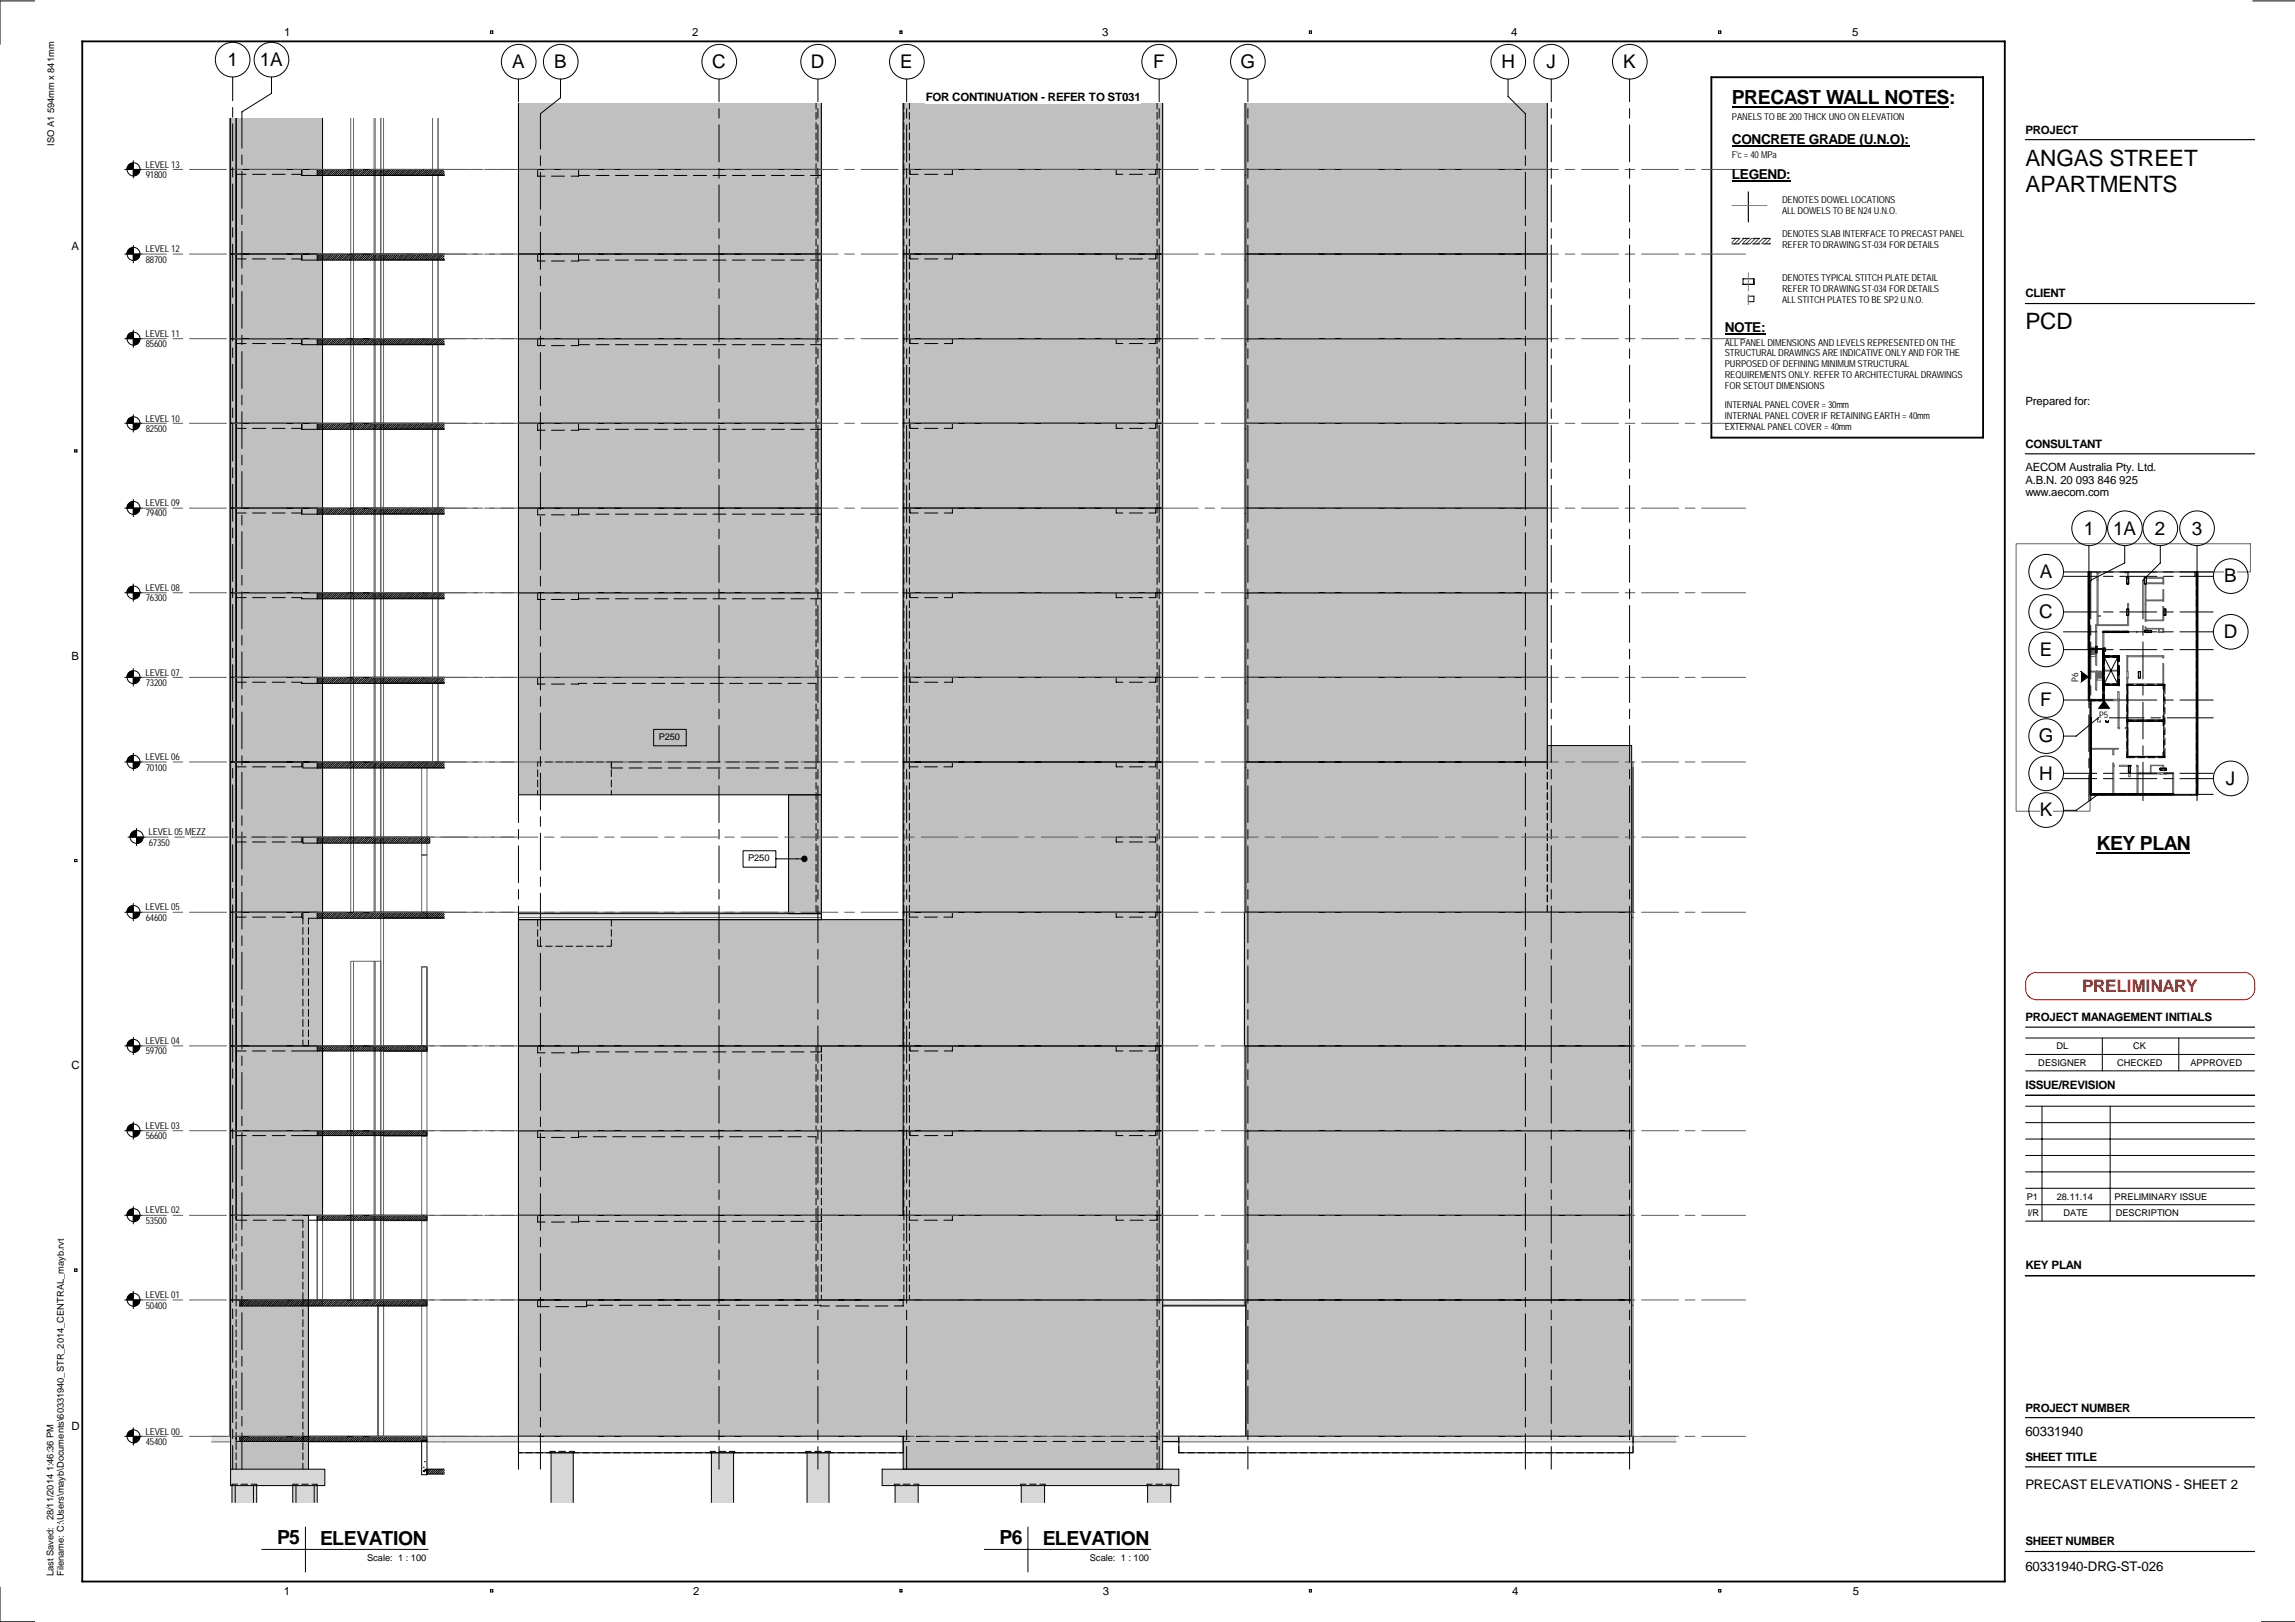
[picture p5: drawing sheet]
<svg xmlns="http://www.w3.org/2000/svg" width="841mm" height="594mm" viewBox="0 0 841 594" stroke-linecap="round" stroke-linejoin="round" font-family="sans-serif">
<defs><g id="words">
<g font-size="8.3">
<text x="742.2" y="61">ANGAS STREET</text>
<text x="742.2" y="70.2">APARTMENTS</text>
<text x="742.2" y="120.6">PCD</text>
</g>
<g font-size="7.1">
<text x="634.7" y="38.1">PRECAST WALL NOTES:</text>
<text x="768.3" y="311.2">KEY PLAN</text>
<text x="101.5" y="565.5">P5</text>
<text x="117.3" y="565.7">ELEVATION</text>
<text x="366.3" y="565.5">P6</text>
<text x="382.1" y="565.7">ELEVATION</text>
</g>
<g font-size="6.9">
<text x="83.3" y="24.1">1</text>
<text x="95.2" y="24.1">1A</text>
<text x="187.6" y="24.9">A</text>
<text x="203" y="24.9">B</text>
<text x="260.9" y="24.9">C</text>
<text x="297.2" y="24.9">D</text>
<text x="329.9" y="24.9">E</text>
<text x="422.6" y="24.9">F</text>
<text x="454.6" y="24.9">G</text>
<text x="550.2" y="24.9">H</text>
<text x="566.7" y="24.9">J</text>
<text x="594.8" y="24.9">K</text>
<text x="763.6" y="195.7">1</text>
<text x="774.4" y="195.7">1A</text>
<text x="789.7" y="195.7">2</text>
<text x="803.1" y="195.7">3</text>
<text x="747.4" y="211.7">A</text>
<text x="815.1" y="213.3">B</text>
<text x="747.3" y="226.4">C</text>
<text x="814.9" y="233.6">D</text>
<text x="747.4" y="240.1">E</text>
<text x="747.6" y="258.7">F</text>
<text x="747.2" y="271.9">G</text>
<text x="747.3" y="285.5">H</text>
<text x="815.7" y="287.4">J</text>
<text x="747.4" y="299">K</text>
</g>
<text font-size="6.4" fill="#f00" x="763" y="363.3">PRELIMINARY</text>
<g font-size="5">
<text x="634.7" y="52.7">CONCRETE GRADE (U.N.O):</text>
<text x="634.7" y="65.6">LEGEND:</text>
<text x="632" y="121.6">NOTE:</text>
</g>
<g font-size="4.9">
<text x="742.2" y="525.9">60331940</text>
<text x="742.2" y="545.4">PRECAST ELEVATIONS - SHEET 2</text>
<text x="742.2" y="575.5">60331940-DRG-ST-026</text>
</g>
<g font-size="4.2">
<text x="104.1" y="13">1</text>
<text x="253.7" y="13">2</text>
<text x="403.9" y="13">3</text>
<text x="553.8" y="13">4</text>
<text x="678.7" y="13">5</text>
<text x="339.3" y="37.2">FOR CONTINUATION - REFER TO ST031</text>
<text x="742.2" y="48.9">PROJECT</text>
<text x="26.2" y="91.6">A</text>
<text x="742.2" y="108.9">CLIENT</text>
<text x="742.2" y="148.3">Prepared for:</text>
<text x="742.2" y="163.9">CONSULTANT</text>
<text x="742.2" y="172.6">AECOM Australia Pty. Ltd.</text>
<text x="742.2" y="177.4">A.B.N. 20 093 846 925</text>
<text x="742.2" y="181.6">www.aecom.com</text>
<text x="26.2" y="241.6">B</text>
<text x="742.2" y="373.9">PROJECT MANAGEMENT INITIALS</text>
<text x="26.2" y="391.6">C</text>
<text x="742.2" y="398.9">ISSUE/REVISION</text>
<text x="742.2" y="464.9">KEY PLAN</text>
<text x="742.2" y="517">PROJECT NUMBER</text>
<text x="26.2" y="523.6">D</text>
<text x="742.2" y="535">SHEET TITLE</text>
<text x="742.2" y="565.9">SHEET NUMBER</text>
<text x="104" y="584.2">1</text>
<text x="254" y="584.2">2</text>
<text x="404.1" y="584.2">3</text>
<text x="554.1" y="584.2">4</text>
<text x="678.9" y="584.2">5</text>
</g>
<g font-size="3.5">
<text x="634.7" y="43.9">PANELS TO BE 200 THICK UNO ON ELEVATION</text>
<text x="634.7" y="57.9">F'c = 40 MPa</text>
<text x="53.3" y="61.5">LEVEL 13</text>
<text x="53.4" y="65.2">91800</text>
<text x="653" y="74.5">DENOTES DOWEL LOCATIONS</text>
<text x="653" y="78.4">ALL DOWELS TO BE N24 U.N.O.</text>
<text x="653" y="87">DENOTES SLAB INTERFACE TO PRECAST PANEL</text>
<text x="53.3" y="92.5">LEVEL 12</text>
<text x="653" y="90.8">REFER TO DRAWING ST-034 FOR DETAILS</text>
<text x="53.4" y="96.2">88700</text>
<text x="653" y="103">DENOTES TYPICAL STITCH PLATE DETAIL</text>
<text x="653" y="106.8">REFER TO DRAWING ST-034 FOR DETAILS</text>
<text x="653" y="110.8">ALL STITCH PLATES TO BE SP2 U.N.O.</text>
<text x="53.3" y="123.4">LEVEL 11</text>
<text x="53.4" y="127.2">85600</text>
<text x="632" y="126.6">ALL PANEL DIMENSIONS AND LEVELS REPRESENTED ON THE</text>
<text x="632" y="130.5">STRUCTURAL DRAWINGS ARE INDICATIVE ONLY AND FOR THE</text>
<text x="632" y="134.4">PURPOSED OF DEFINING MINIMUM STRUCTURAL</text>
<text x="632" y="138.4">REQUIREMENTS ONLY. REFER TO ARCHITECTURAL DRAWINGS</text>
<text x="632" y="142.4">FOR SETOUT DIMENSIONS</text>
<text x="632" y="149.5">INTERNAL PANEL COVER = 30mm</text>
<text x="53.3" y="154.4">LEVEL 10</text>
<text x="632" y="153.4">INTERNAL PANEL COVER IF RETAINING EARTH = 40mm</text>
<text x="53.4" y="158.2">82500</text>
<text x="632" y="157.4">EXTERNAL PANEL COVER = 40mm</text>
<text x="53.3" y="185.4">LEVEL 09</text>
<text x="53.4" y="189.1">79400</text>
<text x="53.3" y="216.4">LEVEL 08</text>
<text x="53.4" y="220.2">76300</text>
<text x="53.3" y="247.4">LEVEL 07</text>
<text x="53.4" y="251.2">73200</text>
<text x="53.3" y="278.5">LEVEL 06</text>
<text x="53.4" y="282.2">70100</text>
<text x="54.4" y="305.9">LEVEL 05 MEZZ</text>
<text x="54.5" y="309.7">67350</text>
<text x="53.3" y="333.4">LEVEL 05</text>
<text x="53.4" y="337.1">64600</text>
<text x="53.3" y="382.4">LEVEL 04</text>
<text x="53.4" y="386.2">59700</text>
<text x="53.3" y="413.4">LEVEL 03</text>
<text x="53.4" y="417.2">56600</text>
<text x="53.3" y="444.4">LEVEL 02</text>
<text x="53.4" y="448.2">53500</text>
<text x="53.3" y="475.4">LEVEL 01</text>
<text x="53.4" y="479.2">50400</text>
<text x="53.3" y="525.4">LEVEL 00</text>
<text x="53.4" y="529.2">45400</text>
</g>
<g font-size="3.4">
<text x="19.9" y="41.5" transform="rotate(-90 19.9 41.5)">594mm x 841mm</text>
<text x="19.9" y="53.3" transform="rotate(-90 19.9 53.3)">ISO A1</text>
<text x="241.4" y="271">P250</text>
<text x="274.2" y="315.5">P250</text>
<text x="753.6" y="384.2">DL</text>
<text x="781.7" y="384.2">CK</text>
<text x="746.9" y="390.3">DESIGNER</text>
<text x="775.8" y="390.3">CHECKED</text>
<text x="802.6" y="390.3">APPROVED</text>
<text x="742.7" y="439.3">P1</text>
<text x="753.7" y="439.3">28.11.14</text>
<text x="774.9" y="439.3">PRELIMINARY ISSUE</text>
<text x="743" y="445.2">I/R</text>
<text x="756.2" y="445.2">DATE</text>
<text x="775.3" y="445.2">DESCRIPTION</text>
<text x="19.6" y="538.8" transform="rotate(-90 19.6 538.8)">1:46:36 PM</text>
<text x="19.6" y="556.8" transform="rotate(-90 19.6 556.8)">28/11/2014</text>
<text x="134.5" y="571.6">Scale: 1 : 100</text>
<text x="399.4" y="571.6">Scale: 1 : 100</text>
<text x="19.6" y="577.2" transform="rotate(-90 19.6 577.2)">Last Saved:</text>
<text x="23.4" y="577.2" transform="rotate(-90 23.4 577.2)">Filename: C:\Users\mayb\Documents\60331940_STR_2014_CENTRAL_mayb.rvt</text>
</g>
<g font-size="3.3">
<text x="761.5" y="249.6" transform="rotate(-90 761.5 249.6)">P6</text>
<text x="769.2" y="263">P5</text>
</g>
</g></defs>
<g fill="#c0c0c0">
<path d="M190 476.1h141v49.9h-141z"/>
<path d="M456.5 476.1h141.4v49.9h-141.4z"/>
<path d="M190 445.1h236v31h-236z"/>
<path d="M456.5 445.1h141.4v31h-141.4z"/>
<path d="M190 414.1h141v31h-141z"/>
<path d="M456.5 414.1h141.4v31h-141.4z"/>
<path d="M190 383h234.8v31.1h-234.8z"/>
<path d="M456.5 383h141.4v31.1h-141.4z"/>
<path d="M190 336.8h141v46.2h-141z"/>
<path d="M456 334.1h141.9v48.9h-141.9z"/>
<path d="M331 414.1h95v31h-95z"/>
<path d="M331 383h95v31.1h-95z"/>
<path d="M331 334.1h95v48.9h-95z"/>
<path d="M331 279.1h95v55h-95z"/>
<path d="M331 248.1h95v31h-95z"/>
<path d="M331 217.1h95v31h-95z"/>
<path d="M456.5 279.1h110.5v55h-110.5z"/>
<path d="M190 248.1h111v43h-111z"/>
<path d="M456.5 248.1h110.5v31h-110.5z"/>
<path d="M456.5 186.1h110.5v31h-110.5z"/>
<path d="M456.5 217.1h110.5v31h-110.5z"/>
<path d="M456.5 124h110.5v31h-110.5z"/>
<path d="M456.5 93h110.5v31h-110.5z"/>
<path d="M456.5 62.1h110.5v30.9h-110.5z"/>
<path d="M456.5 37.8h110.5v24.3h-110.5z"/>
<path d="M456.5 155h110.5v31.1h-110.5z"/>
<path d="M190 217.1h111v31h-111z"/>
<path d="M190 186.1h111v31h-111z"/>
<path d="M190 155h111v31.1h-111z"/>
<path d="M190 124h111v31h-111z"/>
<path d="M190 93h111v31h-111z"/>
<path d="M190 62.1h111v30.9h-111z"/>
<path d="M190 37.8h111v24.3h-111z"/>
<path d="M331 186.1h95v31h-95z"/>
<path d="M331 155h95v31.1h-95z"/>
<path d="M331 124h95v31h-95z"/>
<path d="M331 93h95v31h-95z"/>
<path d="M331 62.1h95v30.9h-95z"/>
<path d="M331 37.8h95v24.3h-95z"/>
<path d="M567 273.1h30.9v61h-30.9z"/>
<path d="M289 291.1h12v43.5h-12z"/>
</g>
<g fill="#e6e6e6">
<path d="M162.5 526h451.7v2.1h-451.7z"/>
<path d="M426 476.1h30v1.9h-30z"/>
<path d="M597.9 334.1h.5v1.9h-.5z"/>
<path d="M190 334.1h111v1.9h-111z"/>
<path d="M597.9 279.1h.5v2h-.5z"/>
</g>
<g fill="#d7d7d7">
<path d="M420.5 544.1h4.3v6.2h-4.3z"/>
<path d="M424.8 544.1h4.2v6.2h-4.2z"/>
<path d="M374.2 544.1h4.3v6.2h-4.3z"/>
<path d="M378.5 544.1h4.3v6.2h-4.3z"/>
<path d="M323.3 538.1h108.7v6h-108.7z"/>
<path d="M328 544.1h4.2v6.2h-4.2z"/>
<path d="M332.2 544.1h4.3v6.2h-4.3z"/>
<path d="M299.7 532h4.1v18.3h-4.1z"/>
<path d="M295.7 532h4v18.3h-4z"/>
<path d="M264.8 532h4v18.3h-4z"/>
<path d="M260.7 532h4.1v18.3h-4.1z"/>
<path d="M206 532h4.1v18.3h-4.1z"/>
<path d="M201.9 532h4.1v18.3h-4.1z"/>
</g>
<path d="M331 476.1h95v62h-95z" fill="#c0c0c0"/>
<g fill="none" stroke="#666" stroke-width=".37">
<path d="M190 37.8v249.2M301 37.8v298.2h-111M331 37.8v299M426 37.8v438.3M456 37.8v26.3h.5h-.5v31M567 37.8v235.3M456 95.1v31h.5h-.5v31M456 95.1h.5M456 157.1v30.9h.5h-.5v31M456 157.1h.5M456 219v31h.5h-.5v31.1h.5h-.5v53h.5h-.5v143.9M456 219h.5"/>
<path d="M597.9 279.1h.5v2M289 291.1v43h-99v191.9M597.9 281.1h.5v53v-53zM192 336h109v.8M597.9 334.1h.5v1.9h-.5h.5v142h-.5h.5v48M426 476.1v49.9v-48h30.5v48v-48h-.5M426 476.1v1.9h30M426 476.1h30v1.9M162.6 528.1h168.4M162.6 526h168.4M426 528.1h188.2M426 526h188.2"/>
</g>
<g fill="none" stroke="#000" stroke-width=".37">
<path d="M190 37.8v24.3h111M299 37.8v2.2M301 37.8v24.3M331 37.8v24.3h95v-24.3M331.2 37.8v2.2M333.2 37.8v2.2M424 37.8v2.2M456.5 37.8v24.3h110.5v-24.3M299 59.9v3.9M299 41.1v2.6M299 45v2.4M299 48.7v2.4"/>
<path d="M299 52.4v2.5M299 56.2v2.5M331.2 41.1v2.6M331.2 45v2.4M331.2 48.7v2.4M331.2 52.4v2.5M331.2 56.2v2.5M331.2 59.9v3.9M333.2 41.1v2.6M333.2 45v2.4M333.2 48.7v2.4M333.2 52.4v2.5"/>
<path d="M333.2 56.2v2.5M333.2 59.9v3.9M424 41.1v2.6M424 45v2.4M424 48.7v2.4M424 52.4v2.5M424 56.2v2.5M424 59.9v3.9M190 62.1h111v30.9h-111zM197 62.1v2.4h2.7M202.1 64.5h4.7M212 62.1v2.4h-2.7"/>
<path d="M212 64.3h4M218.4 64.3h4.8M225.6 64.3h4.7M232.7 64.3h4.8M239.9 64.3h4.7M247 64.3h4.7M254.1 64.3h4.8M261.3 64.3h4.7M268.4 64.3h4.7M275.6 64.3h4.7M282.7 64.3h4.7M289.8 64.3h4.8"/>
<path d="M297 64.3h4M299 65v2.6M299 68.8v2.5M299 72.6v2.4M299 76.3v2.5M331 62.1h95v30.9h-95zM331.2 65v2.6M331.2 68.8v2.5M331.2 72.6v2.4M331.2 76.3v2.5M333.2 65v2.6M333.2 68.8v2.5"/>
<path d="M333.2 72.6v2.4M333.2 76.3v2.5M333.5 62.1v1.7h3M338.8 63.8h4.9M349 62.1v1.7h-3M409 62.1v1.7h2.5M413.8 63.8h4.9M423.5 62.1v1.7h-2.5M424 65v2.6M424 68.8v2.5M424 72.6v2.4M424 76.3v2.5"/>
<path d="M456.5 62.1h110.5v30.9h-110.5zM190 93h111v31h-111zM197 93v2.6h2.7M202.1 95.6h4.7M212 93v2.6h-2.7M212 95.3h4M218.4 95.3h4.8M225.6 95.3h4.7M232.7 95.3h4.8M239.9 95.3h4.7M247 95.3h4.7M254.1 95.3h4.8"/>
<path d="M261.3 95.3h4.7M268.4 95.3h4.7M275.6 95.3h4.7M282.7 95.3h4.7M289.8 95.3h4.8M297 95.3h4M299 91.3v3.5M299 80.1v2.5M299 83.8v2.5M299 87.5v2.6M299 96v2.6M299 99.8v2.5"/>
<path d="M331 93h95v31h-95zM331.2 80.1v2.5M331.2 83.8v2.5M331.2 87.5v2.6M331.2 91.3v3.5M331.2 96v2.6M331.2 99.8v2.5M333.2 80.1v2.5M333.2 83.8v2.5M333.2 87.5v2.6M333.2 91.3v3.5M333.2 96v2.6"/>
<path d="M333.2 99.8v2.5M333.5 93v1.8h3M338.8 94.8h4.9M349 93v1.8h-3M409 93v1.8h2.5M413.8 94.8h4.9M423.5 93v1.8h-2.5M424 80.1v2.5M424 83.8v2.5M424 87.5v2.6M424 91.3v3.5M424 96v2.6"/>
<path d="M424 99.8v2.5M456.5 93h110.5v31h-110.5zM299 103.5v2.6M299 107.3v2.5M299 111.1v2.4M299 114.8v2.5M299 118.5v2.6M331.2 103.5v2.6M331.2 107.3v2.5M331.2 111.1v2.4M331.2 114.8v2.5M331.2 118.5v2.6"/>
<path d="M333.2 103.5v2.6M333.2 107.3v2.5M333.2 111.1v2.4M333.2 114.8v2.5M333.2 118.5v2.6M424 103.5v2.6M424 107.3v2.5M424 111.1v2.4M424 114.8v2.5M424 118.5v2.6M190 124h111v31h-111zM197 124v2.6h2.7"/>
<path d="M202.1 126.6h4.7M212 124v2.6h-2.7M212 126.2h4M218.4 126.2h4.8M225.6 126.2h4.7M232.7 126.2h4.8M239.9 126.2h4.7M247 126.2h4.7M254.1 126.2h4.8M261.3 126.2h4.7M268.4 126.2h4.7M275.6 126.2h4.7"/>
<path d="M282.7 126.2h4.7M289.8 126.2h4.8M297 126.2h4M299 122.3v3.5M299 127.1v2.4M299 130.8v2.5M299 134.5v2.6M299 138.3v2.5M331 124h95v31h-95zM331.2 122.3v3.5M331.2 127.1v2.4M331.2 130.8v2.5"/>
<path d="M331.2 134.5v2.6M331.2 138.3v2.5M333.2 122.3v3.5M333.2 127.1v2.4M333.2 130.8v2.5M333.2 134.5v2.6M333.2 138.3v2.5M333.5 124v1.8h3M338.8 125.8h4.9M349 124v1.8h-3M409 124v1.8h2.5M413.8 125.8h4.9"/>
<path d="M423.5 124v1.8h-2.5M424 122.3v3.5M424 127.1v2.4M424 130.8v2.5M424 134.5v2.6M424 138.3v2.5M456.5 124h110.5v31h-110.5zM190 155h111v31.1h-111zM197 155v2.6h2.7M202.1 157.6h4.7M212 155v2.6h-2.7M212 157.2h4"/>
<path d="M218.4 157.2h4.8M225.6 157.2h4.7M232.7 157.2h4.8M239.9 157.2h4.7M247 157.2h4.7M254.1 157.2h4.8M261.3 157.2h4.7M268.4 157.2h4.7M275.6 157.2h4.7M282.7 157.2h4.7M289.8 157.2h4.8M297 157.2h4"/>
<path d="M299 153.3v3.5M299 142.1v2.4M299 145.8v2.5M299 149.5v2.6M299 158.1v2.4M331 155h95v31.1h-95zM331.2 142.1v2.4M331.2 145.8v2.5M331.2 149.5v2.6M331.2 153.3v3.5M331.2 158.1v2.4M333.2 142.1v2.4"/>
<path d="M333.2 145.8v2.5M333.2 149.5v2.6M333.2 153.3v3.5M333.2 158.1v2.4M333.5 155v1.9h3M338.8 156.9h4.9M349 155v1.9h-3M409 155v1.9h2.5M413.8 156.9h4.9M423.5 155v1.9h-2.5M424 142.1v2.4M424 145.8v2.5"/>
<path d="M424 149.5v2.6M424 153.3v3.5M424 158.1v2.4M456.5 155h110.5v31.1h-110.5zM299 161.8v2.5M299 165.5v2.6M299 169.3v2.5M299 173.1v2.5M299 176.8v2.5M331.2 161.8v2.5M331.2 165.5v2.6M331.2 169.3v2.5"/>
<path d="M331.2 173.1v2.5M331.2 176.8v2.5M333.2 161.8v2.5M333.2 165.5v2.6M333.2 169.3v2.5M333.2 173.1v2.5M333.2 176.8v2.5M424 161.8v2.5M424 165.5v2.6M424 169.3v2.5M424 173.1v2.5M424 176.8v2.5"/>
<path d="M190 186.1h111v31h-111zM197 186.1v2.5h2.7M202.1 188.6h4.7M212 188.3h4M212 186.1v2.5h-2.7M218.4 188.3h4.8M225.6 188.3h4.7M232.7 188.3h4.8M239.9 188.3h4.7M247 188.3h4.7M254.1 188.3h4.8M261.3 188.3h4.7"/>
<path d="M268.4 188.3h4.7M275.6 188.3h4.7M282.7 188.3h4.7M289.8 188.3h4.8M297 188.3h4M299 184.3v3.5M299 180.6v2.4M299 189.1v2.4M299 192.8v2.5M299 196.6v2.5M331 186.1h95v31h-95zM331.2 180.6v2.4"/>
<path d="M331.2 184.3v3.5M331.2 189.1v2.4M331.2 192.8v2.5M331.2 196.6v2.5M333.2 180.6v2.4M333.2 184.3v3.5M333.2 189.1v2.4M333.2 192.8v2.5M333.2 196.6v2.5M333.5 186.1v1.8h3M338.8 187.9h4.9M349 186.1v1.8h-3"/>
<path d="M409 186.1v1.8h2.5M413.8 187.9h4.9M423.5 186.1v1.8h-2.5M424 180.6v2.4M424 184.3v3.5M424 189.1v2.4M424 192.8v2.5M424 196.6v2.5M456.5 186.1h110.5v31h-110.5zM190 217.1h111v31h-111zM197 217.1v2.4h2.7M202.1 219.5h4.7"/>
<path d="M212 217.1v2.4h-2.7M212 219.3h4M218.4 219.3h4.8M225.6 219.3h4.7M232.7 219.3h4.8M239.9 219.3h4.7M247 219.3h4.7M254.1 219.3h4.8M261.3 219.3h4.7M268.4 219.3h4.7M275.6 219.3h4.7M282.7 219.3h4.7"/>
<path d="M289.8 219.3h4.8M297 219.3h4M299 219.3v2.4M299 200.3v2.5M299 204v2.6M299 207.8v2.5M299 211.6v2.4M299 215.3v1.8M331 217.1h95v31h-95zM331.2 200.3v2.5M331.2 204v2.6M331.2 207.8v2.5"/>
<path d="M331.2 211.6v2.4M331.2 215.3v3.5M333.2 200.3v2.5M333.2 204v2.6M333.2 207.8v2.5M333.2 211.6v2.4M333.2 215.3v3.5M333.5 217.1v1.8h3M338.8 218.9h4.9M349 217.1v1.8h-3M409 217.1v1.8h2.5M413.8 218.9h4.9"/>
<path d="M423.5 217.1v1.8h-2.5M424 200.3v2.5M424 204v2.6M424 207.8v2.5M424 211.6v2.4M424 215.3v3.5M456.5 217.1h110.5v31h-110.5zM299 223v2.6M299 226.8v2.5M299 230.5v2.5M299 234.3v2.5M299 238v2.5"/>
<path d="M331.2 220v2.6M331.2 223.8v2.5M331.2 227.6v2.4M331.2 231.3v2.5M331.2 235v2.6M331.2 238.8v2.5M333.2 220v2.6M333.2 223.8v2.5M333.2 227.6v2.4M333.2 231.3v2.5M333.2 235v2.6M333.2 238.8v2.5"/>
<path d="M424 220v2.6M424 223.8v2.5M424 227.6v2.4M424 231.3v2.5M424 235v2.6M424 238.8v2.5M190 248.1v43h111v-43M197 248.1v2.4h2.7M202.1 250.5h4.7M215.1 250.3l-5.8 .2M217.4 250.3h4.8M224.5 250.3h4.8"/>
<path d="M231.6 250.3h4.9M238.8 250.3h4.8M246 250.3h4.7M253.2 250.3h4.7M260.3 250.3h4.7M267.4 250.3h4.8M274.6 250.3h4.7M281.7 250.3h4.7M288.8 250.3h4.8M296 250.3h3v2.5M299 241.8v2.5M299 245.5v2.6"/>
<path d="M299 254v2.5M299 257.8v2.5M331 248.1h95v31h-95zM331.2 242.6v2.4M331.2 246.3v3.6M331.2 251v2.6M331.2 254.8v2.5M331.2 258.6v2.4M333.2 242.6v2.4M333.2 246.3v3.6M333.2 251v2.6M333.2 254.8v2.5"/>
<path d="M333.2 258.6v2.4M333.5 248.1v1.8h3M338.8 249.9h4.9M349 248.1v1.8h-3M409 248.1v1.8h2.5M413.8 249.9h4.9M423.5 248.1v1.8h-2.5M424 242.6v2.4M424 246.3v3.6M424 251v2.6M424 254.8v2.5M424 258.6v2.4"/>
<path d="M456.5 248.1h110.5v31h-110.5zM198.6 279.1h-1.6v1.6M199.9 279.1h2.5M203.6 279.1h2.6M207.3 279.1h2.6M211.2 279.1h2.4M214.9 279.1h2.4M218.6 279.1h2.5M222.3 279.1h1.7v1.6M228.2 279.1h-4.2v2.2h4.2M230.5 279.1h4.8M237.7 279.1h4.8"/>
<path d="M244.9 279.1h4.7M252 279.1h4.7M259.1 279.1h4.8M266.3 279.1h4.7M273.4 279.1h4.7M280.6 279.1h4.7M287.7 279.1h4.7M294.8 279.1h4.2v2.5M299 276.5v2.6h2M299 261.5v2.6M299 265.3v2.5M299 269.1v2.4"/>
<path d="M299 272.8v2.5M331 279.1h95v55h-95zM331.2 262.3v2.5M331.2 266v2.6M331.2 269.8v2.5M331.2 273.6v2.5M331.2 277.3v4.3M333.2 262.3v2.5M333.2 266v2.6M333.2 269.8v2.5M333.2 273.6v2.5M333.2 277.3v4.3"/>
<path d="M349 279.1v1.7h-3.1M409 279.1v1.7h2.5M423.5 279.1v1.7h-2.5M424 262.3v2.5M424 266v2.6M424 269.8v2.5M424 273.6v2.5M424 277.3v4.3M567 279.1h-110.5v55h110.5M567 279.1v-6h30.9v61h-30.9M567 279.1v2.5M197 281.9v2.5"/>
<path d="M197 285.7v2.5M197 289.5v1.6M224 281.9v2.5M224 285.7v2.5M224 289.5v1.6M230.5 281.3h4.8M237.7 281.3h4.8M244.9 281.3h4.7M252 281.3h4.7M259.1 281.3h4.8M266.3 281.3h4.7M273.4 281.3h4.7"/>
<path d="M280.6 281.3h4.7M287.7 281.3h4.7M289 291.1h12v43.5h-12zM294.8 281.3h4.2M299 282.8v2.5M299 286.6v2.5M299 290.3v2.5M299 294v2.6M299 297.8v2.5M331.2 282.8v2.5M331.2 286.6v2.5M331.2 290.3v2.5"/>
<path d="M331.2 294v2.6M331.2 297.8v2.5M333.2 280.8h3.2M333.2 282.8v2.5M333.2 286.6v2.5M333.2 290.3v2.5M333.2 294v2.6M333.2 297.8v2.5M338.8 280.8h4.7M413.8 280.8h4.9M424 282.8v2.5M424 286.6v2.5"/>
<path d="M424 290.3v2.5M424 294v2.6M424 297.8v2.5M567 282.8v2.5M567 286.6v2.5M567 294v2.6M567 290.3v2.5M567 297.8v2.5M299 301.6v2.4M299 305.3v2.5M299 309v2.6M299 312.8v2.5"/>
<path d="M299 316.6v2.4M331.2 301.6v2.4M331.2 305.3v2.5M331.2 309v2.6M331.2 312.8v2.5M331.2 316.6v2.4M333.2 301.6v2.4M333.2 305.3v2.5M333.2 309v2.6M333.2 312.8v2.5M333.2 316.6v2.4M411.5 306.6h-2.5v1.8h2.5"/>
<path d="M413.8 308.4h4.9M413.8 306.6h4.9M421 306.6h2.5v1.8h-2.5M424 301.6v2.4M424 305.3v2.5M424 309v2.6M424 312.8v2.5M424 316.6v2.4M567 301.6v2.4M567 305.3v2.5M567 309v2.6M567 312.8v2.5"/>
<path d="M567 316.6v2.4M190 336.8h141v46.2h-141zM190 334.6h111v2.2h-111zM197 336.8v2.4M224 336.8v2.4M299 331.6v2.5h2M299 320.3v2.5M299 324.1v2.5M299 327.8v2.5M331 334.1h95v48.9h-95zM331.2 320.3v2.5M331.2 324.1v2.5"/>
<path d="M331.2 327.8v2.5M331.2 331.6v3.8M331.2 336.7v2.5M333.2 320.3v2.5M333.2 324.1v2.5M333.2 327.8v2.5M333.2 331.6v4.3h3.2M333.2 336.7v2.5M338.8 335.9h4.7M349 334.1v1.8h-3.1M409 334.1v1.8h2.5M413.8 335.9h4.9"/>
<path d="M423.5 334.1v1.8h-2.5M424 320.3v2.5M424 324.1v2.5M424 327.8v2.5M424 331.6v3.8M424 336.7v2.5M456 334.1h141.9v48.9h-141.9zM567 320.3v2.5M567 327.8v2.5M567 324.1v2.5M567 331.6v2.5M197 344.2v2.3h1.6"/>
<path d="M197 340.4v2.5M199.9 346.5h2.5M203.6 346.5h2.6M207.3 346.5h2.6M211.2 346.5h2.4M214.9 346.5h2.4M218.6 346.5h2.5M224 344.2v2.3h-1.7M224 340.4v2.5M331.2 340.4v2.5M331.2 344.2v2.5M331.2 347.9v2.5"/>
<path d="M331.2 351.7v2.5M331.2 355.4v2.6M331.2 359.2v2.5M333.2 340.4v2.5M333.2 344.2v2.5M333.2 347.9v2.5M333.2 351.7v2.5M333.2 355.4v2.6M333.2 359.2v2.5M424 340.4v2.5M424 344.2v2.5M424 347.9v2.5"/>
<path d="M424 351.7v2.5M424 355.4v2.6M424 359.2v2.5M331.2 363v2.4M331.2 366.7v2.4M331.2 370.4v2.6M331.2 374.2v2.5M331.2 378v2.4M333.2 363v2.4M333.2 366.7v2.4M333.2 370.4v2.6M333.2 374.2v2.5"/>
<path d="M333.2 378v2.4M424 363v2.4M424 366.7v2.4M424 370.4v2.6M424 374.2v2.5M424 378v2.4M190 383h234.8v31.1h-234.8zM197 383v2.6h2.7M202.1 385.6h4.7M212 383v2.6h-2.7M212 385.2h4M218.4 385.2h4.8"/>
<path d="M225.6 385.2h4.7M232.7 385.2h4.8M239.9 385.2h4.7M247 385.2h4.7M254.1 385.2h4.8M261.3 385.2h4.7M268.4 385.2h4.7M275.6 385.2h4.7M282.7 385.2h4.7M289.8 385.2h4.8M299 383v1.8M299 386.1v2.4"/>
<path d="M299 389.8v2.5M299 393.5v2.6M299 397.3v2.5M301 383v2.2h-4M301 386.1v2.4M301 389.8v2.5M301 393.5v2.6M301 397.3v2.5M331 383h95v31.1h-95zM331.2 381.7v3.1M331.2 386.1v2.4M331.2 389.8v2.5"/>
<path d="M331.2 393.5v2.6M331.2 397.3v2.5M333.2 381.7v3.1M333.2 386.1v2.4M333.2 389.8v2.5M333.2 393.5v2.6M333.2 397.3v2.5M333.5 383v1.9h3M338.8 384.9h4.9M349 383v1.9h-3M409 383v1.9h2.5M413.8 384.9h4.9"/>
<path d="M423.5 383v1.9h-2.5M424 381.7v3.1M424 386.1v2.4M424 389.8v2.5M424 393.5v2.6M424 397.3v2.5M456.5 383h141.4v31.1h-141.4zM190 414.1h141v31h-141zM197 414.1v2.5h2.7M202.1 416.6h4.7M212 414.1v2.5h-2.7M212 416.3h3.1"/>
<path d="M217.4 416.3h4.8M224.5 416.3h4.8M231.6 416.3h4.9M238.8 416.3h4.8M246 416.3h4.7M253.2 416.3h4.7M260.3 416.3h4.7M267.4 416.3h4.8M274.6 416.3h4.7M281.7 416.3h4.7M288.8 416.3h4.8M296 416.3h3v2.5"/>
<path d="M299 401.1v2.5M299 404.8v2.5M299 408.6v2.5M299 412.3v1.8M301 401.1v2.5M301 404.8v2.5M301 408.6v2.5M301 412.3v1.8M301 416.3v2.5M301 414.1v2.2M331 414.1h95v31h-95zM331.2 401.1v2.5"/>
<path d="M331.2 404.8v2.5M331.2 408.6v2.5M331.2 412.3v3.5M331.2 417.1v2.4M333.2 401.1v2.5M333.2 404.8v2.5M333.2 408.6v2.5M333.2 412.3v3.5M333.2 417.1v2.4M333.5 414.1v1.8h3M338.8 415.9h4.9M349 414.1v1.8h-3"/>
<path d="M409 414.1v1.8h2.5M413.8 415.9h4.9M423.5 414.1v1.8h-2.5M424 401.1v2.5M424 404.8v2.5M424 408.6v2.5M424 412.3v3.5M424 417.1v2.4M456.5 414.1h141.4v31h-141.4zM299 420v2.6M299 423.8v2.5M299 427.6v2.4"/>
<path d="M299 431.3v2.5M299 435v2.6M299 438.8v2.5M301 420v2.6M301 423.8v2.5M301 427.6v2.4M301 431.3v2.5M301 435v2.6M301 438.8v2.5M331.2 420.8v2.5M331.2 424.6v2.5M331.2 428.3v2.5"/>
<path d="M331.2 432.1v2.5M331.2 435.8v2.5M331.2 439.6v2.4M333.2 420.8v2.5M333.2 424.6v2.5M333.2 428.3v2.5M333.2 432.1v2.5M333.2 435.8v2.5M333.2 439.6v2.4M424 420.8v2.5M424 424.6v2.5M424 428.3v2.5"/>
<path d="M424 432.1v2.5M424 435.8v2.5M424 439.6v2.4M190 445.1h236v31h-236zM197 445.1v2.4h2.7M202.1 447.5h4.7M212 445.1v2.4h-2.7M212 447.3h4M218.4 447.3h4.8M225.6 447.3h4.7M232.7 447.3h4.8M239.9 447.3h4.7"/>
<path d="M247 447.3h4.7M254.1 447.3h4.8M261.3 447.3h4.7M268.4 447.3h4.7M275.6 447.3h4.7M282.7 447.3h4.7M289.8 447.3h4.8M299 442.6v4.2M299 448.1v2.5M299 451.8v2.5M299 455.6v2.4M299 459.3v2.6"/>
<path d="M301 442.6v2.5M301 445.1v2.2h-4M301 448.1v2.5M301 451.8v2.5M301 455.6v2.4M301 459.3v2.6M331.2 443.3v3.5M331.2 448.1v2.5M331.2 451.8v2.5M331.2 455.6v2.4M331.2 459.3v2.6M333.2 443.3v3.6h3.2"/>
<path d="M333.2 448.1v2.5M333.2 451.8v2.5M333.2 455.6v2.4M333.2 459.3v2.6M338.8 446.9h4.7M349 445.1v1.8h-3.1M409 445.1v1.8h2.7M414.1 446.9h4.7M424 445.1v1.8h-2.7M424 443.3v3.5M424 448.1v2.5M424 451.8v2.5"/>
<path d="M424 455.6v2.4M424 459.3v2.6M456.5 445.1h141.4v31h-141.4zM197 476.1v2.4h4.3M203.6 478.5h4.8M215 478h2.4M215 476.1v2.4h-4.3M219.8 478h4.7M226.9 478h4.7M234 478h4.8M241.2 478h4.8M248.3 478h4.9"/>
<path d="M255.5 478h4.8M262.6 478h4.8M269.7 478h4.9M276.9 478h4.8M284.1 478h4.7M291.3 478h4.7M298.4 478l5.6 .3M299 463v2.6M299 466.9v2.4M299 470.6v2.4M299 474.3v1.8M301 463v2.6"/>
<path d="M301 466.9v2.4M301 470.6v2.4M301 474.3v1.8M306.3 478.3h4.8M313.5 478.3h4.8M320.6 478.3h4.8M331 476.1h95v62h-95v-12.1M331 476.1h-141v49.9M331 476.1v2.2h-3.3M331.2 463v2.6M331.2 466.9v2.4M331.2 470.6v2.4"/>
<path d="M331.2 474.3v1.8M333.2 463v2.6M333.2 466.9v2.4M333.2 470.6v2.4M333.2 474.3v1.8M424 474.3v4M424 463v2.6M424 466.9v2.4M424 470.6v2.4M424 479.6v2.5M426 476.1h30.5M456.5 476.1h141.4v49.9h-141.4z"/>
<path d="M456.5 476.1v2.2h-30.5M424 483.3v2.5M424 487.1v2.4M424 490.8v2.6M424 494.5v2.6M424 498.3v2.5M424 502.1v2.4M424 505.8v2.5M424 509.6v2.5M424 513.3v2.5M424 517.1v2.5M190 526h143.4"/>
<path d="M190 526v6h141M201.9 532v18.2M203.5 531.5h-2v.5M204.7 531.5h2.6M208.5 531.5h2v.5M210.1 532v18.2M260.7 532v18.2M262.2 531.5h-1.9v.5M263.5 531.5h2.5M267.2 531.5h2v.5M268.8 532v18.2M295.7 532v18.2"/>
<path d="M297.3 531.5h-2.1v.5M298.5 531.5h2.5M302.3 531.5h2v.5M303.8 532v18.2M323.3 538.1h108.7v6h-108.7zM331 527.9h2.4M335.8 526h4.8M335.8 527.9h4.8M343 526h4.7M343 527.9h4.7M350.1 526h4.8M350.1 527.9h4.8"/>
<path d="M357.3 526h4.7M357.3 527.9h4.7M364.4 526h4.7M364.4 527.9h4.7M371.5 526h4.8M371.5 527.9h4.8M378.7 526h4.8M378.7 527.9h4.8M385.8 526h4.8M385.8 527.9h4.8M393 526h4.8M393 527.9h4.8"/>
<path d="M400.1 526h4.8M400.1 527.9h4.8M407.2 526h4.9M407.2 527.9h4.9M414.4 526h4.8M414.4 527.9h4.8M421.6 526h2.4M424 520.8v2.5M424 524.6v3.3h-2.4M424 528.3v2.6M424 532v2.6M424 535.9v2.2"/>
<path d="M426 526h172.4M426 527.9h6M432 526v6M432 532h1.9M435.2 532h2.5M439 532h2.5M442.7 532h2.5M446.4 532h2.6M450.2 532h2.5M454 532h2.4M457.7 532h2.5M461.4 532h2.6"/>
<path d="M465.2 532h2.5M469 532h2.4M472.7 532h2.5M476.4 532h2.6M480.2 532h2.5M484 532h2.5M487.7 532h2.5M491.5 532h2.4M495.2 532h2.5M498.9 532h2.6M502.7 532h2.5M506.5 532h2.4"/>
<path d="M510.2 532h2.5M513.9 532h2.6M517.7 532h2.5M521.5 532h2.4M525.2 532h2.5M529 532h2.5M532.7 532h2.5M536.4 532h2.6M540.2 532h2.5M544 532h2.4M547.7 532h2.5M551.4 532h2.6"/>
<path d="M555.2 532h2.5M559 532h2.4M562.7 532h2.5M566.4 532h2.6M570.2 532h2.5M574 532h2.5M577.7 532h2.5M581.5 532h2.4M585.2 532h2.5M588.9 532h2.6M592.8 532h2.4M598.4 529.7v2.3h-1.9"/>
<path d="M598.4 526v6h-166.4M598.4 526v2.4M328 544.1v6.1M329.8 543.6h-2.1v.5M331 543.6h2.5M334.8 543.6h1.9v.5M336.5 544.1v6.1M374.2 544.1v6.1M376 543.6h-2v.5M377.3 543.6h2.4M381 543.6h2v.5M382.8 544.1v6.1"/>
<path d="M420.5 544.1v6.1M422.2 543.6h-1.9v.5M423.5 543.6h2.5M427.2 543.6h2.1v.5M429 544.1v6.1"/>
</g>
<g fill="#c0c0c0">
<path d="M86.5 476.1h26.5v62h-26.5z"/>
<path d="M84.5 445.1h2v31h-2z"/>
<path d="M86.5 445.1h26.5v31h-26.5z"/>
<path d="M86.5 414.1h31.7v31h-31.7z"/>
<path d="M84.5 414.1h2v31h-2z"/>
<path d="M86.5 383h31.7v31.1h-31.7z"/>
<path d="M84.5 383h2v31.1h-2z"/>
<path d="M86.5 334.1h31.7v48.9h-31.7z"/>
<path d="M84.5 334.1h2v48.9h-2z"/>
<path d="M86.5 279.1h31.7v55h-31.7z"/>
<path d="M84.5 279.1h2v55h-2z"/>
<path d="M86.5 248.1h31.7v31h-31.7z"/>
<path d="M84.5 248.1h2v31h-2z"/>
<path d="M86.5 217.1h31.7v31h-31.7z"/>
<path d="M84.5 217.1h2v31h-2z"/>
<path d="M86.5 186.1h31.7v31h-31.7z"/>
<path d="M84.5 186.1h2v31h-2z"/>
<path d="M86.5 155h31.7v31.1h-31.7z"/>
<path d="M84.5 155h2v31.1h-2z"/>
<path d="M86.5 124h31.7v31h-31.7z"/>
<path d="M84.5 124h2v31h-2z"/>
<path d="M86.5 93h31.7v31h-31.7z"/>
<path d="M84.5 93h2v31h-2z"/>
<path d="M86.5 62.1h31.7v30.9h-31.7z"/>
<path d="M84.5 62.1h2v30.9h-2z"/>
<path d="M86.5 43.3h31.7v18.8h-31.7z"/>
<path d="M84.5 43.3h2v18.8h-2z"/>
</g>
<g fill="#e6e6e6">
<path d="M77.6 526h85.2v2.1h-85.2z"/>
<path d="M140.5 476.1h16v1.9h-16z"/>
<path d="M113 476.1h5.2v1.9h-5.2z"/>
<path d="M140.5 445.1h16v1.9h-16z"/>
<path d="M140.5 414.1h16v2h-16z"/>
<path d="M140.5 383h16v2.1h-16z"/>
<path d="M140.5 334.1h22.3v1.9h-22.3z"/>
<path d="M140.5 279.1h22.3v2h-22.3z"/>
<path d="M140.5 248.1h22.3v1.9h-22.3z"/>
<path d="M140.5 217.1h22.3v1.9h-22.3z"/>
<path d="M140.5 186.1h22.3v1.9h-22.3z"/>
<path d="M140.5 155h22.3v2.1h-22.3z"/>
<path d="M140.5 124h22.3v2.1h-22.3z"/>
<path d="M140.5 93h22.3v2.1h-22.3z"/>
<path d="M140.5 62.1h22.3v2h-22.3z"/>
</g>
<path d="M154.5 527.6h2v12.5h-2z" fill="#fff"/>
<g fill="#d7d7d7">
<path d="M108.5 544.1h6.6v6.2h-6.6z"/>
<path d="M107.3 544.1h8.9v6.2h-8.9z"/>
<path d="M86.2 544.1h6.7v6.2h-6.7z"/>
<path d="M85 544.1h9.1v6.2h-9.1z"/>
<path d="M84.5 538.1h34.5v6h-34.5z"/>
</g>
<path d="M84.5 476.1h2v62h-2z" fill="#c0c0c0"/>
<g fill="none" stroke="#666" stroke-width=".37">
<path d="M84.1 43.3v339.7h.4h-.4v31.1h.4h-.4v31h.4h-.4v31h.4h-.4v49.9M118.2 43.3v432.8M128.5 43.3v18.8h34.3M129.5 43.3v18.8M137.1 43.3v18.8h-7.6v30.9M137.5 43.3v18.8h2v30.9h-2M139.5 43.3v18.8M140.5 43.3v20.8h22.3M158.5 43.3v18.8M160.5 43.3v18.8M84.1 62.1h.4M128.5 62.1h1v30.9h-1z"/>
<path d="M137.1 62.1h.4v30.9h-.4zM139.5 62.1v30.9h1M139.5 62.1h1v30.9M158.5 64.1h2v28.9h-2zM160.5 64.1v28.9M84.1 93h.4M128.5 93h1v31h-1zM129.5 93h7.6h-7.6v31M137.1 93h.4v31h-.4zM137.5 93h2v31h-2M139.5 93h1v31h-1zM140.5 93v2.1h22.3"/>
<path d="M140.5 93h22.3M158.5 95.1h2v28.9h-2zM160.5 95.1v28.9M84.1 124h.4M128.5 124h1v31h-1zM129.5 124h7.6h-7.6v31M137.1 124h.4v31h-.4zM137.5 124h2v31h-2M139.5 124h1v31h-1zM158.5 126.1h2v28.9h-2zM160.5 126.1v28.9M162.8 124h-22.3v2.1h22.3"/>
<path d="M84.1 155h.4M128.5 155h1v31.1h-1zM129.5 155h7.6h-7.6v31.1M137.1 155h.4v31.1h-.4zM137.5 155h2v31.1h-2M139.5 155h1v31.1h-1zM140.5 155v2.1h22.3M140.5 155h22.3M158.5 157.1h2v29h-2zM160.5 157.1v29M84.1 186.1h.4M128.5 186.1h1v31h-1z"/>
<path d="M129.5 186.1h7.6h-7.6v31M137.1 186.1h.4v31h-.4zM137.5 186.1h2v31h-2M139.5 186.1h1v31h-1zM158.5 188h2v29.1h-2zM160.5 188v29.1M162.8 186.1h-22.3v1.9h22.3M84.1 217.1h.4M128.5 217.1h1v31h-1zM129.5 217.1h7.6h-7.6v31M137.1 217.1h.4v31h-.4zM137.5 217.1h2v31h-2"/>
<path d="M139.5 217.1h1v31h-1zM140.5 217.1v1.9h22.3M140.5 217.1h22.3M158.5 219h2v29.1h-2zM160.5 219v29.1M84.5 248.1h-.4M128.5 248.1h1v31h-1zM129.5 248.1h7.6h-7.6v31M137.1 248.1h.4v31h-.4zM137.5 248.1h2v31h-2M139.5 248.1h1v31h-1zM158.5 250h2v29.1h-2z"/>
<path d="M160.5 250v29.1M162.8 248.1h-22.3v1.9h22.3M84.1 279.1h.4M128.5 279.1h1v55h-1zM129.5 279.1h7.6h-7.6v55M137.1 279.1h.4v55h-.4zM137.5 279.1h2v55h-2M139.5 279.1h1v55h-1zM140.5 279.1v2h22.3M140.5 279.1h22.3M154.5 281.1h2v32h-2zM154.5 313.1h2v21h-2z"/>
<path d="M84.1 334.1h.4M129.5 334.1h7.6M139.5 334.1h1v48.9h-1zM140.5 334.1v1.9h22.3M140.5 334.1h22.3M137.1 352h-7.6v31v-31h-1v31h8.6h-7.6v31.1M137.1 352h.4v31h-.4zM137.5 352h2v31h-2M154.5 354.1h2v28.9h-2zM128.5 383h1v31.1h-1zM137.1 383h.4v31.1h-.4zM137.5 383h2v31.1h-2"/>
<path d="M139.5 383h1v31.1h-1zM140.5 383h16v2.1h-16zM154.5 385.1h2v29h-2zM128.5 414.1h1v31h-1zM129.5 414.1h7.6h-7.6v31M137.1 414.1h.4v31h-.4zM137.5 414.1h2v31h-2M139.5 414.1h1v31h-1zM140.5 414.1h16v2h-16zM154.5 416.1h2v29h-2zM116.2 445.1h2v31h-2zM118.2 445.1h-5.2h3.2v31"/>
<path d="M128.5 445.1h1v31h-1zM128.5 445.1v31h-15.5M129.5 445.1h7.6M137.1 445.1h.4v31h-.4zM137.5 445.1h2v31h-2M139.5 445.1h1v31h-1zM140.5 445.1h16v1.9h-16zM154.5 447h2v29.1h-2zM113 478v48h25.5v-48M113 478v48h49.8M118.2 476.1v1.9h-5.2M129.5 476.1h7.6"/>
<path d="M137.5 476.1h2M138.5 478h2v48h-2zM138.5 478h2v48v-48M140.5 476.1h16v1.9h-16zM154.5 478h2v48h-2zM77.6 528.1h6.9M84.5 526h-6.9M113 528.1h49.8"/>
</g>
<g fill="none" stroke="#000" stroke-width=".37">
<path d="M84.5 43.3v432.8h3.4M86.5 43.3v403.5M118.2 43.3v403.6M84.5 62.1h31.7h-29.7v30.9M86.5 63.8h3.7M92.5 63.8h4.9M99.7 63.8h4.8M106.8 63.8h3.8M110.6 62.1v2.2h52.2M116.7 62.1l-.5 .4M117.3 62.1l-1.1 1.1M118.1 62.1l-1.9 1.8"/>
<path d="M118.8 62.1l-2.2 2.2M119.5 62.1l-2.2 2.2M120.2 62.1l-2.2 2.2M120.9 62.1l-2.2 2.2M121.7 62.1l-2.2 2.2M122.3 62.1l-2.2 2.2M123 62.1l-2.2 2.2M123.8 62.1l-2.2 2.2M124.5 62.1l-2.2 2.2M125.1 62.1l-2.2 2.2M125.9 62.1l-2.2 2.2M126.6 62.1l-2.2 2.2"/>
<path d="M127.3 62.1l-2.2 2.2M128 62.1l-2.2 2.2M128.7 62.1l-2.2 2.2M129.4 62.1l-2.2 2.2M130.1 62.1l-2.2 2.2M130.8 62.1l-2.2 2.2M131.5 62.1l-2.1 2.2M132.2 62.1l-2.2 2.2M132.9 62.1l-2.2 2.2M133.7 62.1l-2.2 2.2M134.4 62.1l-2.2 2.2M135 62.1l-2.2 2.2"/>
<path d="M135.8 62.1l-2.2 2.2M136.5 62.1l-2.2 2.2M137.2 62.1l-2.2 2.2M137.9 62.1l-2.2 2.2M138.6 62.1l-2.2 2.2M139.3 62.1l-2.2 2.2M140 62.1l-2.2 2.2M140.7 62.1l-2.2 2.2M141.4 62.1l-2.2 2.2M142.2 62.1l-2.2 2.2M142.8 62.1l-2.2 2.2M143.5 62.1l-2.2 2.2"/>
<path d="M144.3 62.1l-2.2 2.2M144.9 62.1l-2.2 2.2M145.7 62.1l-2.2 2.2M146.4 62.1l-2.2 2.2M147.1 62.1l-2.2 2.2M147.8 62.1l-2.2 2.2M148.5 62.1l-2.2 2.2M149.2 62.1l-2.2 2.2M149.9 62.1l-2.2 2.2M150.6 62.1l-2.2 2.2M151.3 62.1l-2.2 2.2M152.1 62.1l-2.2 2.2"/>
<path d="M152.7 62.1l-2.2 2.2M153.4 62.1l-2.2 2.2M154.2 62.1l-2.2 2.2M154.9 62.1l-2.2 2.2M155.5 62.1l-2.2 2.2M156.3 62.1l-2.2 2.2M157 62.1l-2.2 2.2M157.7 62.1l-2.2 2.2M158.4 62.1l-2.2 2.2M159.1 62.1l-2.2 2.2M159.9 62.1l-2.3 2.2M160.5 62.1l-2.2 2.2"/>
<path d="M161.2 62.1l-2.2 2.2M162 62.1l-2.2 2.2M162.6 62.1l-2.2 2.2M162.8 62.1h-46.6v2.2M162.8 62.7l-1.7 1.6M162.8 63.3l-.9 1M162.8 64l-.2 .3M84.5 93h31.7h-29.7v31M86.5 94.8h3.7M92.5 94.8h4.9M99.7 94.8h4.8M106.8 94.8h3.8"/>
<path d="M110.6 93v2.3l52.2-.1M116.8 93l-.6 .6M117.5 93l-1.3 1.3M118.2 93l-2 2M118.9 93l-2.1 2.2M119.6 93l-2.2 2.2M120.3 93l-2.2 2.2M121.1 93l-2.2 2.2M121.8 93l-2.3 2.2M122.4 93l-2.2 2.2M123.2 93l-2.2 2.2M123.9 93l-2.2 2.2"/>
<path d="M124.5 93l-2.2 2.2M125.3 93l-2.2 2.2M126 93l-2.2 2.2M126.7 93l-2.2 2.2M127.4 93l-2.2 2.2M128.1 93l-2.2 2.2M128.8 93l-2.2 2.2M129.5 93l-2.2 2.2M130.2 93l-2.2 2.2M130.9 93l-2.2 2.2M131.7 93l-2.2 2.2M132.3 93l-2.2 2.2"/>
<path d="M133.1 93l-2.2 2.2M133.8 93l-2.2 2.2M134.5 93l-2.3 2.2M135.2 93l-2.2 2.2M135.9 93l-2.2 2.2M136.6 93l-2.2 2.2M137.3 93l-2.2 2.2M138 93l-2.2 2.2M138.7 93l-2.2 2.2M139.4 93l-2.2 2.2M140.1 93l-2.2 2.2M140.8 93l-2.2 2.2"/>
<path d="M141.6 93l-2.2 2.2M142.2 93l-2.2 2.2M142.9 93l-2.2 2.2M143.7 93l-2.2 2.2M144.4 93l-2.2 2.2M145.1 93l-2.2 2.2M145.8 93l-2.2 2.2M146.5 93l-2.2 2.2M147.2 93l-2.2 2.2M147.9 93l-2.2 2.2M148.6 93l-2.2 2.2M149.4 93l-2.2 2.2"/>
<path d="M150 93l-2.2 2.2M150.7 93l-2.2 2.2M151.5 93l-2.2 2.2M152.1 93l-2.2 2.2M152.8 93l-2.2 2.2M153.6 93l-2.2 2.2M154.3 93l-2.2 2.2M154.9 93l-2.2 2.2M155.7 93l-2.2 2.2M156.4 93l-2.2 2.2M157.1 93l-2.2 2.2M157.8 93l-2.2 2.2"/>
<path d="M158.5 93l-2.2 2.2M159.3 93l-2.2 2.2M159.9 93l-2.2 2.2M160.6 93l-2.2 2.2M161.4 93l-2.2 2.2M162.1 93l-2.2 2.2M162.7 93l-2.2 2.2M162.8 93h-46.6v2.2M162.8 93.7l-1.5 1.5M162.8 94.5l-.8 .7M162.8 95.2h-.2M84.5 124h31.7h-29.7v31"/>
<path d="M86.5 125.8h3.7M92.5 125.8h4.9M99.7 125.8h4.8M106.8 125.8h3.8M110.6 124v2.2h52.2M116.9 124l-.7 .7M117.6 124l-1.4 1.4M118.3 124l-2.1 2.2M119 124l-2.2 2.2M119.7 124l-2.2 2.2M120.5 124l-2.2 2.2M121.2 124l-2.2 2.2"/>
<path d="M121.8 124l-2.2 2.2M122.6 124l-2.2 2.2M123.3 124l-2.2 2.2M124 124l-2.2 2.2M124.7 124l-2.2 2.2M125.4 124l-2.2 2.2M126.1 124l-2.2 2.2M126.8 124l-2.2 2.2M127.5 124l-2.2 2.2M128.2 124l-2.2 2.2M128.9 124l-2.2 2.2M129.6 124l-2.2 2.2"/>
<path d="M130.3 124l-2.2 2.2M131.1 124l-2.2 2.2M131.7 124l-2.2 2.2M132.5 124l-2.2 2.2M133.2 124l-2.2 2.2M133.9 124l-2.2 2.2M134.6 124l-2.2 2.2M135.3 124l-2.2 2.2M136 124l-2.2 2.2M136.7 124l-2.2 2.2M137.4 124l-2.2 2.2M138.1 124l-2.2 2.2"/>
<path d="M138.9 124l-2.2 2.2M139.5 124l-2.2 2.2M140.2 124l-2.2 2.2M141 124l-2.2 2.2M141.6 124l-2.2 2.2M142.3 124l-2.2 2.2M143.1 124l-2.2 2.2M143.8 124l-2.2 2.2M144.4 124l-2.1 2.2M145.2 124l-2.2 2.2M145.9 124l-2.2 2.2M146.6 124l-2.2 2.2"/>
<path d="M147.3 124l-2.2 2.2M148 124l-2.2 2.2M148.8 124l-2.2 2.2M149.4 124l-2.2 2.2M150.1 124l-2.2 2.2M150.9 124l-2.2 2.2M151.6 124l-2.2 2.2M152.2 124l-2.2 2.2M153 124l-2.2 2.2M153.7 124l-2.2 2.2M154.3 124l-2.2 2.2M155.1 124l-2.2 2.2"/>
<path d="M155.8 124l-2.2 2.2M156.5 124h.1M156.5 126.2h.1M156.5 124h-40.3v2.2M156.5 124l-2.2 2.2M156.5 124h6.3M157.2 124l-2.2 2.2M157.9 124l-2.2 2.2M158.7 124l-2.2 2.2M159.3 124l-2.2 2.2M160 124l-2.2 2.2M160.8 124l-2.2 2.2"/>
<path d="M161.5 124l-2.2 2.2M162.1 124l-2.2 2.2M162.8 124.1l-2.1 2.1M162.8 124.9l-1.4 1.3M162.8 125.6l-.7 .6M84.5 155h31.7h-29.7v31.1M86.5 156.9h3.7M92.5 156.9h4.9M99.7 156.9h4.8M106.8 156.9h3.8M110.6 155v2.2h52.2M116.3 155l-.1 .1"/>
<path d="M117 155l-.8 .9M117.7 155l-1.5 1.5M118.4 155l-2.2 2.2v-2.2h46.6M119.1 155l-2.2 2.2M119.9 155l-2.2 2.2M120.6 155l-2.2 2.2M121.2 155l-2.2 2.2M122 155l-2.2 2.2M122.7 155l-2.2 2.2M123.4 155l-2.2 2.2M124.1 155l-2.2 2.2M124.8 155l-2.2 2.2"/>
<path d="M125.5 155l-2.2 2.2M126.2 155l-2.2 2.2M126.9 155l-2.2 2.2M127.6 155l-2.2 2.2M128.4 155l-2.2 2.2M129 155l-2.2 2.2M129.7 155l-2.2 2.2M130.5 155l-2.2 2.2M131.1 155l-2.2 2.2M131.8 155l-2.2 2.2M132.6 155l-2.2 2.2M133.3 155l-2.2 2.2"/>
<path d="M134 155l-2.2 2.2M134.7 155l-2.2 2.2M135.4 155l-2.2 2.2M136.1 155l-2.2 2.2M136.8 155l-2.2 2.2M137.5 155l-2.2 2.2M138.3 155l-2.2 2.2M138.9 155l-2.2 2.2M139.6 155l-2.2 2.2M140.4 155l-2.2 2.2M141.1 155l-2.2 2.2M141.7 155l-2.2 2.2"/>
<path d="M142.5 155l-2.2 2.2M143.2 155l-2.2 2.2M143.8 155l-2.2 2.2M144.6 155l-2.2 2.2M145.3 155l-2.2 2.2M146 155l-2.2 2.2M146.7 155l-2.2 2.2M147.4 155l-2.2 2.2M148.2 155l-2.2 2.2M148.8 155l-2.2 2.2M149.5 155l-2.2 2.2M150.3 155l-2.2 2.2"/>
<path d="M151 155l-2.2 2.2M151.6 155l-2.2 2.2M152.4 155l-2.2 2.2M153.1 155l-2.2 2.2M153.8 155l-2.2 2.2M154.5 155l-2.2 2.2M155.2 155l-2.2 2.2M155.9 155l-2.2 2.2M156.6 155l-2.2 2.2M157.3 155l-2.2 2.2M158.1 155l-2.2 2.2M158.7 155l-2.2 2.2"/>
<path d="M159.4 155l-2.2 2.2M160.2 155l-2.2 2.2M160.9 155l-2.2 2.2M161.5 155l-2.2 2.2M162.3 155l-2.2 2.2M162.8 155.3l-2 1.9M162.8 156l-1.3 1.2M162.8 156.7l-.6 .5M84.5 186.1h31.7h-29.7v31M86.5 187.9h3.7M92.5 187.9h4.9M99.7 187.9h4.8"/>
<path d="M106.8 187.9h3.8M110.6 186.1v2.2h52.2M116.4 186.1l-.2 .2M117.1 186.1l-.9 .8M117.9 186.1l-1.7 1.5M118.5 186.1l-2.2 2.2M119.2 186.1l-2.2 2.2M120 186.1l-2.2 2.2M120.6 186.1l-2.2 2.2M121.4 186.1l-2.2 2.2M122.1 186.1l-2.2 2.2M122.8 186.1l-2.2 2.2"/>
<path d="M123.5 186.1l-2.2 2.2M124.2 186.1l-2.2 2.2M124.9 186.1l-2.2 2.2M125.6 186.1l-2.2 2.2M126.3 186.1l-2.2 2.2M127 186.1l-2.2 2.2M127.8 186.1l-2.2 2.2M128.4 186.1l-2.2 2.2M129.1 186.1l-2.2 2.2M129.9 186.1l-2.2 2.2M130.6 186.1l-2.2 2.2M131.2 186.1l-2.2 2.2"/>
<path d="M132 186.1l-2.2 2.2M132.7 186.1l-2.2 2.2M133.4 186.1l-2.2 2.2M134.1 186.1l-2.2 2.2M134.8 186.1l-2.2 2.2M135.6 186.1l-2.3 2.2M136.2 186.1l-2.2 2.2M136.9 186.1l-2.2 2.2M137.7 186.1l-2.2 2.2M138.3 186.1l-2.2 2.2M139 186.1l-2.2 2.2M139.8 186.1l-2.2 2.2"/>
<path d="M140.5 186.1l-2.2 2.2M141.1 186.1l-2.2 2.2M141.9 186.1l-2.2 2.2M142.6 186.1l-2.2 2.2M143.3 186.1l-2.2 2.2M144 186.1l-2.2 2.2M144.7 186.1l-2.2 2.2M145.5 186.1l-2.2 2.2M146.1 186.1l-2.2 2.2M146.8 186.1l-2.2 2.2M147.6 186.1l-2.2 2.2M148.3 186.1l-2.3 2.2"/>
<path d="M148.9 186.1l-2.2 2.2M149.7 186.1l-2.2 2.2M150.4 186.1l-2.2 2.2M151 186.1l-2.2 2.2M151.8 186.1l-2.2 2.2M152.5 186.1l-2.2 2.2M153.2 186.1l-2.2 2.2M153.9 186.1l-2.2 2.2M154.6 186.1l-2.2 2.2M155.3 186.1l-2.2 2.2M156 186.1l-2.2 2.2M156.7 186.1l-2.2 2.2"/>
<path d="M157.4 186.1l-2.2 2.2M158.2 186.1l-2.2 2.2M158.8 186.1l-2.2 2.2M159.6 186.1l-2.2 2.2M160.3 186.1l-2.2 2.2M161 186.1l-2.3 2.2M161.7 186.1l-2.2 2.2M162.4 186.1l-2.2 2.2M162.8 186.1h-46.6v2.2M162.8 186.4l-1.9 1.9M162.8 187.1l-1.2 1.2M162.8 187.8l-.5 .5"/>
<path d="M84.5 217.1h31.7h-29.7v31M86.5 218.9h3.7M92.5 218.9h4.9M99.7 218.9h4.8M106.8 218.9h3.8v.4h52.2M116.5 217.1l-.3 .2M117.3 217.1l-1.1 1M117.9 217.1l-1.7 1.7M118.6 217.1l-2.2 2.2M119.4 217.1l-2.2 2.2M120.1 217.1l-2.2 2.2M120.8 217.1l-2.2 2.2"/>
<path d="M121.5 217.1l-2.2 2.2M122.2 217.1l-2.2 2.2M122.9 217.1l-2.2 2.2M123.6 217.1l-2.2 2.2M124.3 217.1l-2.2 2.2M125.1 217.1l-2.2 2.2M125.7 217.1l-2.2 2.2M126.4 217.1l-2.2 2.2M127.2 217.1l-2.2 2.2M127.8 217.1l-2.2 2.2M128.5 217.1l-2.2 2.2M129.3 217.1l-2.2 2.2"/>
<path d="M130 217.1l-2.2 2.2M130.6 217.1l-2.2 2.2M131.4 217.1l-2.2 2.2M132.1 217.1l-2.2 2.2M132.8 217.1l-2.2 2.2M133.5 217.1l-2.2 2.2M134.2 217.1l-2.2 2.2M135 217.1l-2.2 2.2M135.6 217.1l-2.2 2.2M136.3 217.1l-2.2 2.2M137.1 217.1l-2.2 2.2M137.8 217.1l-2.2 2.2"/>
<path d="M138.4 217.1l-2.2 2.2M139.2 217.1l-2.2 2.2M139.9 217.1l-2.2 2.2M140.5 217.1l-2.2 2.2M141.3 217.1l-2.2 2.2M142 217.1l-2.2 2.2M142.7 217.1l-2.2 2.2M143.4 217.1l-2.2 2.2M144.1 217.1l-2.2 2.2M144.8 217.1l-2.2 2.2M145.5 217.1l-2.2 2.2M146.2 217.1l-2.2 2.2"/>
<path d="M147 217.1l-2.2 2.2M147.7 217.1l-2.2 2.2M148.3 217.1l-2.2 2.2M149.1 217.1l-2.2 2.2M149.8 217.1l-2.2 2.2M150.5 217.1l-2.2 2.2M151.2 217.1l-2.2 2.2M151.9 217.1l-2.2 2.2M152.6 217.1l-2.2 2.2M153.3 217.1l-2.2 2.2M154 217.1l-2.2 2.2M154.7 217.1l-2.2 2.2"/>
<path d="M155.4 217.1l-2.2 2.2M156.1 217.1l-2.2 2.2M156.8 217.1l-2.2 2.2M157.6 217.1l-2.2 2.2M158.2 217.1l-2.2 2.2M159 217.1l-2.2 2.2M159.7 217.1l-2.2 2.2M160.4 217.1l-2.2 2.2M161.1 217.1l-2.2 2.2M161.8 217.1l-2.2 2.2M162.5 217.1l-2.2 2.2M162.8 217.1h-46.6v2.2"/>
<path d="M162.8 217.5l-1.8 1.8M162.8 218.2l-1.1 1.1M162.8 218.9l-.4 .4M84.5 248.1h31.7h-29.7v31M86.5 249.9h3.7M92.5 249.9h4.9M99.7 249.9h4.8M106.8 249.9h3.8v.4h52.2M116.7 248.1l-.5 .4M117.3 248.1l-1.1 1.1M118 248.1l-1.8 1.8M118.8 248.1l-2.2 2.2"/>
<path d="M119.5 248.1l-2.2 2.2M120.1 248.1l-2.1 2.2M120.9 248.1l-2.2 2.2M121.6 248.1l-2.2 2.2M122.3 248.1l-2.2 2.2M123 248.1l-2.2 2.2M123.7 248.1l-2.2 2.2M124.5 248.1l-2.2 2.2M125.1 248.1l-2.2 2.2M125.8 248.1l-2.2 2.2M126.6 248.1l-2.2 2.2M127.3 248.1l-2.2 2.2"/>
<path d="M127.9 248.1l-2.2 2.2M128.7 248.1l-2.2 2.2M129.4 248.1l-2.2 2.2M130 248.1l-2.2 2.2M130.8 248.1l-2.2 2.2M131.5 248.1l-2.2 2.2M132.2 248.1l-2.2 2.2M132.9 248.1l-2.2 2.2M133.6 248.1l-2.2 2.2M134.4 248.1l-2.2 2.2M135 248.1l-2.2 2.2M135.7 248.1l-2.2 2.2"/>
<path d="M136.5 248.1l-2.2 2.2M137.2 248.1l-2.2 2.2M137.8 248.1l-2.2 2.2M138.6 248.1l-2.2 2.2M139.3 248.1l-2.2 2.2M140 248.1l-2.2 2.2M140.7 248.1l-2.2 2.2M141.4 248.1l-2.2 2.2M142.1 248.1l-2.2 2.2M142.8 248.1l-2.2 2.2M143.5 248.1l-2.2 2.2M144.2 248.1l-2.2 2.2"/>
<path d="M144.9 248.1l-2.2 2.2M145.6 248.1l-2.2 2.2M146.4 248.1l-2.2 2.2M147.1 248.1l-2.2 2.2M147.7 248.1l-2.2 2.2M148.5 248.1l-2.2 2.2M149.2 248.1l-2.2 2.2M149.9 248.1l-2.2 2.2M150.6 248.1l-2.2 2.2M151.3 248.1l-2.2 2.2M152 248.1l-2.2 2.2M152.7 248.1l-2.2 2.2"/>
<path d="M153.4 248.1l-2.2 2.2M154.1 248.1l-2.2 2.2M154.9 248.1l-2.2 2.2M155.5 248.1l-2.2 2.2M156.2 248.1l-2.2 2.2M157 248.1l-2.2 2.2M157.6 248.1l-2.2 2.2M158.3 248.1l-2.1 2.2M159.1 248.1l-2.2 2.2M159.8 248.1l-2.2 2.2M160.5 248.1l-2.2 2.2M161.2 248.1l-2.2 2.2"/>
<path d="M161.9 248.1l-2.2 2.2M162.6 248.1l-2.2 2.2M162.8 248.1h-46.6v2.2M162.8 248.6l-1.7 1.7M162.8 250l-.2 .3M162.8 249.3l-1 1M84.5 279.1h31.7h-29.7v55M110.6 279.1v1.7h-3.8M111 279.1v2.2h5.2M116.8 279.1l-.6 .5M117.4 279.1l-1.2 1.2M118.2 279.1l-2 1.9"/>
<path d="M118.9 279.1l-2.2 2.2M119.5 279.1l-2.2 2.2M120.3 279.1l-2.2 2.2M121 279.1l-2.2 2.2M121.8 279.1l-2.3 2.2M122.4 279.1l-2.2 2.2M123.1 279.1l-2.2 2.2M123.9 279.1l-2.2 2.2M124.5 279.1l-2.2 2.2M125.2 279.1l-2.2 2.2M126 279.1l-2.2 2.2M126.7 279.1l-2.2 2.2"/>
<path d="M127.3 279.1l-2.2 2.2M128.1 279.1l-2.2 2.2M128.8 279.1l-2.2 2.2M129.5 279.1l-2.2 2.2M130.2 279.1l-2.2 2.2M130.9 279.1l-2.2 2.2M131.6 279.1l-2.2 2.2M132.3 279.1l-2.2 2.2M133 279.1l-2.2 2.2M133.8 279.1l-2.2 2.2M134.5 279.1l-2.3 2.2M135.1 279.1l-2.2 2.2"/>
<path d="M135.9 279.1l-2.2 2.2M136.6 279.1l-2.2 2.2M137.2 279.1l-2.2 2.2M138 279.1l-2.2 2.2M138.7 279.1l-2.2 2.2M139.4 279.1l-2.2 2.2M140.1 279.1l-2.2 2.2M140.8 279.1l-2.2 2.2M141.5 279.1l-2.2 2.2M142.2 279.1l-2.2 2.2M142.9 279.1l-2.2 2.2M143.6 279.1l-2.2 2.2"/>
<path d="M144.4 279.1l-2.2 2.2M145 279.1l-2.2 2.2M145.7 279.1l-2.1 2.2M146.5 279.1l-2.2 2.2M147.2 279.1l-2.3 2.2M147.9 279.1l-2.2 2.2M148.6 279.1l-2.2 2.2M149.3 279.1l-2.2 2.2M150 279.1l-2.2 2.2M150.7 279.1l-2.2 2.2M151.4 279.1l-2.2 2.2M152.1 279.1l-2.2 2.2"/>
<path d="M152.8 279.1l-2.2 2.2M153.5 279.1l-2.2 2.2M154.3 279.1l-2.2 2.2M154.9 279.1l-2.2 2.2M155.6 279.1l-2.2 2.2M156.4 279.1l-2.2 2.2M157.1 279.1l-2.2 2.2M157.7 279.1l-2.2 2.2M158.5 279.1l-2.2 2.2M159.2 279.1l-2.2 2.2M159.9 279.1l-2.2 2.2M160.6 279.1l-2.2 2.2"/>
<path d="M161.3 279.1l-2.2 2.2M162.1 279.1l-2.2 2.2M162.7 279.1l-2.2 2.2M162.8 279.1h-46.6v2.2M162.8 279.7l-1.6 1.6M86.5 280.8h3.7M92.5 280.8h4.9M99.7 280.8h4.8M116.2 281.3h46.6M162.8 280.4l-.8 .9M162.8 281.1l-.2 .2M86.5 306.6h3.7"/>
<path d="M86.5 308.4h3.7M92.5 306.6h4.9M92.5 308.4h4.9M99.7 306.6h4.8M99.7 308.4h4.8M106.8 306.6h3.8v1.8h-3.8M116.2 306.6h-5.2v2.2h5.2M116.2 306.6h41.3v2.2h-41.3zM116.8 306.6l-.6 .6M117.5 306.6l-1.3 1.2M118.3 306.6l-2.1 1.9M119 306.6l-2.2 2.2"/>
<path d="M119.6 306.6l-2.2 2.2M120.4 306.6l-2.2 2.2M121.1 306.6l-2.2 2.2M121.8 306.6l-2.3 2.2M122.5 306.6l-2.2 2.2M123.2 306.6l-2.2 2.2M123.9 306.6l-2.1 2.2M124.6 306.6l-2.2 2.2M125.3 306.6l-2.2 2.2M126.1 306.6l-2.2 2.2M126.7 306.6l-2.2 2.2M127.4 306.6l-2.2 2.2"/>
<path d="M128.2 306.6l-2.2 2.2M128.9 306.6l-2.2 2.2M129.5 306.6l-2.2 2.2M130.3 306.6l-2.2 2.2M131 306.6l-2.2 2.2M131.7 306.6l-2.2 2.2M132.4 306.6l-2.2 2.2M133.1 306.6l-2.2 2.2M133.8 306.6l-2.2 2.2M134.5 306.6l-2.2 2.2M135.2 306.6l-2.2 2.2M135.9 306.6l-2.2 2.2"/>
<path d="M136.7 306.6l-2.2 2.2M137.3 306.6l-2.2 2.2M138.1 306.6l-2.2 2.2M138.8 306.6l-2.2 2.2M139.4 306.6l-2.2 2.2M140.2 306.6l-2.2 2.2M140.9 306.6l-2.2 2.2M141.6 306.6l-2.2 2.2M142.3 306.6l-2.2 2.2M143 306.6l-2.2 2.2M143.7 306.6l-2.2 2.2M144.4 306.6l-2.2 2.2"/>
<path d="M145.1 306.6l-2.2 2.2M145.8 306.6l-2.2 2.2M146.6 306.6l-2.2 2.2M147.2 306.6l-2.2 2.2M147.9 306.6l-2.2 2.2M148.7 306.6l-2.2 2.2M149.4 306.6l-2.2 2.2M150.1 306.6l-2.2 2.2M150.8 306.6l-2.2 2.2M151.5 306.6l-2.2 2.2M152.2 306.6l-2.2 2.2M152.9 306.6l-2.2 2.2"/>
<path d="M153.6 306.6l-2.2 2.2M154.3 306.6l-2.2 2.2M155 306.6l-2.2 2.2M155.7 306.6l-2.2 2.2M156.5 306.6l-2.2 2.2M157.1 306.6l-2.2 2.2M157.5 307.7l-1.1 1.1M157.5 308.4l-.4 .4M157.5 306.9l-1.9 1.9M84.5 334.1h31.7h-29.7v48.9M86.5 335.9h3.7M92.5 335.9h4.9"/>
<path d="M99.7 335.9h4.8M110.6 334.1v1.8h-3.8M111 334.1v4.3M111 339.7v2.4M113 339.7v2.4M116.9 334.1l-.7 .7M117.6 334.1l-1.4 1.3M118.4 334.1l-2.2 2M119 334.1l-2.2 2.2M119.7 334.1l-2.2 2.2M120.5 334.1l-2.2 2.2M121.2 334.1l-2.2 2.2"/>
<path d="M121.8 334.1l-2.2 2.2M122.6 334.1l-2.2 2.2M123.3 334.1l-2.2 2.2M124 334.1l-2.2 2.2M124.7 334.1l-2.2 2.2M125.4 334.1l-2.2 2.2M126.1 334.1l-2.2 2.2M126.8 334.1l-2.2 2.2M127.5 334.1l-2.2 2.2M128.3 334.1l-2.2 2.2M128.9 334.1l-2.2 2.2M129.6 334.1l-2.2 2.2"/>
<path d="M130.4 334.1l-2.2 2.2M131.1 334.1l-2.2 2.2M131.7 334.1l-2.2 2.2M132.5 334.1l-2.2 2.2M133.2 334.1l-2.2 2.2M133.9 334.1l-2.2 2.2M134.6 334.1l-2.2 2.2M135.3 334.1l-2.2 2.2M136 334.1l-2.2 2.2M136.7 334.1l-2.2 2.2M137.4 334.1l-2.2 2.2M138.1 334.1l-2.2 2.2"/>
<path d="M138.9 334.1l-2.2 2.2M139.5 334.1l-2.2 2.2M140.3 334.1l-2.2 2.2M141 334.1l-2.2 2.2M141.6 334.1l-2.2 2.2M142.4 334.1l-2.2 2.2M143.1 334.1l-2.2 2.2M143.8 334.1l-2.2 2.2M144.5 334.1l-2.2 2.2M145.2 334.1l-2.2 2.2M145.9 334.1l-2.2 2.2M146.6 334.1l-2.2 2.2"/>
<path d="M147.3 334.1l-2.2 2.2M148 334.1l-2.2 2.2M148.8 334.1l-2.2 2.2M149.4 334.1l-2.2 2.2M150.1 334.1l-2.2 2.2M150.9 334.1l-2.2 2.2M151.6 334.1l-2.2 2.2M152.2 334.1l-2.1 2.2M153 334.1l-2.2 2.2M153.7 334.1l-2.2 2.2M154.4 334.1l-2.2 2.2M155.1 334.1l-2.2 2.2"/>
<path d="M155.8 334.1l-2.2 2.2M156.5 334.1l-2.2 2.2M156.5 334.1h-40.3v2.2M157.2 334.1l-2.2 2.2M157.9 334.1l-2.2 2.2M158.7 334.1l-2.2 2.2M159.3 334.1l-2.2 2.2M160 334.1l-2.2 2.2M160.8 334.1l-2.2 2.2M161.5 334.1l-2.2 2.2M162.1 334.1l-2.2 2.2M162.8 334.1h-6.3"/>
<path d="M162.8 334.2l-2.1 2.1M162.8 334.9l-1.4 1.4M162.8 335.6l-.7 .7M162.8 336.3h-49.8v2.1M111 343.4v2.5M111 347.1v2.6M111 350.9v2.5M111 354.7v2.4M111 358.4v2.5M113 343.4v2.5M113 347.1v2.6M113 350.9v2.5"/>
<path d="M113 354.7v2.4M113 358.4v2.5M111 362.2v2.5M111 365.9v2.5M111 369.7v2.5M111 373.4v2.5M111 377.2v2.4M113 362.2v2.5M113 365.9v2.5M113 369.7v2.5M113 373.4v2.5M113 377.2v2.4"/>
<path d="M84.5 383h31.7h-29.7v31.1M86.5 384.9h3.7M92.5 384.9h4.9M99.7 384.9h4.8M106.8 384.9h9.4M111 380.9v2.1M113 380.9v2.1M116.2 383h40.3v1.9h-40.3zM116.7 383l-.5 .5M117.4 383l-1.2 1.2M118.1 383l-1.8 1.9M118.8 383l-1.8 1.9"/>
<path d="M119.5 383l-1.7 1.9M120.2 383l-1.8 1.9M121 383l-1.9 1.9M121.7 383l-1.8 1.9M122.3 383l-1.7 1.9M123.1 383l-1.9 1.9M123.8 383l-1.8 1.9M124.5 383l-1.8 1.9M125.2 383l-1.8 1.9M125.9 383l-1.8 1.9M126.6 383l-1.8 1.9M127.3 383l-1.8 1.9"/>
<path d="M128 383l-1.8 1.9M128.7 383l-1.8 1.9M129.5 383l-1.9 1.9M130.1 383l-1.7 1.9M130.8 383l-1.8 1.9M131.6 383l-1.8 1.9M132.2 383l-1.7 1.9M133 383l-1.9 1.9M133.7 383l-1.8 1.9M134.4 383l-1.8 1.9M135.1 383l-1.8 1.9M135.8 383l-1.8 1.9"/>
<path d="M136.5 383l-1.8 1.9M137.2 383l-1.8 1.9M137.9 383l-1.8 1.9M138.6 383l-1.8 1.9M139.4 383l-1.9 1.9M140 383l-1.7 1.9M140.7 383l-1.8 1.9M141.5 383l-1.9 1.9M142.2 383l-1.8 1.9M142.8 383l-1.7 1.9M143.6 383l-1.8 1.9M144.3 383l-1.8 1.9"/>
<path d="M144.9 383l-1.7 1.9M145.7 383l-1.8 1.9M146.4 383l-1.8 1.9M147.2 383l-1.9 1.9M147.8 383l-1.8 1.9M148.5 383l-1.8 1.9M149.3 383l-1.9 1.9M149.9 383l-1.7 1.9M150.6 383l-1.8 1.9M151.4 383l-1.9 1.9M152.1 383l-1.8 1.9M152.7 383l-1.7 1.9"/>
<path d="M153.5 383l-1.9 1.9M154.2 383l-1.8 1.9M154.9 383l-1.8 1.9M155.6 383l-1.8 1.9M156.3 383l-1.8 1.9M156.5 383.6l-1.3 1.3M156.5 384.3l-.5 .6M84.5 414.1h31.7h-29.7v31M86.5 415.9h3.7M92.5 415.9h4.9M99.7 415.9h4.8M106.8 415.9h9.4"/>
<path d="M116.2 414.1h40.3v1.8h-40.3zM116.8 414.1l-.6 .5M117.5 414.1l-1.3 1.3M118.2 414.1l-1.8 1.8M119 414.1l-1.8 1.8M119.6 414.1l-1.7 1.8M120.4 414.1l-1.9 1.8M121.1 414.1l-1.8 1.8M121.8 414.1l-1.8 1.8M122.5 414.1l-1.9 1.8M123.2 414.1l-1.8 1.8M123.9 414.1l-1.8 1.8"/>
<path d="M124.6 414.1l-1.8 1.8M125.3 414.1l-1.8 1.8M126 414.1l-1.8 1.8M126.7 414.1l-1.8 1.8M127.4 414.1l-1.8 1.8M128.1 414.1l-1.8 1.8M128.9 414.1l-1.9 1.8M129.5 414.1l-1.7 1.8M130.2 414.1l-1.8 1.8M131 414.1l-1.8 1.8M131.7 414.1l-1.8 1.8M132.3 414.1l-1.7 1.8"/>
<path d="M133.1 414.1l-1.8 1.8M133.8 414.1l-1.8 1.8M134.5 414.1l-1.8 1.8M135.2 414.1l-1.8 1.8M135.9 414.1l-1.8 1.8M136.7 414.1l-1.9 1.8M137.3 414.1l-1.7 1.8M138 414.1l-1.8 1.8M138.8 414.1l-1.9 1.8M139.4 414.1l-1.7 1.8M140.1 414.1l-1.8 1.8M140.9 414.1l-1.9 1.8"/>
<path d="M141.6 414.1l-1.8 1.8M142.2 414.1l-1.7 1.8M143 414.1l-1.8 1.8M143.7 414.1l-1.8 1.8M144.4 414.1l-1.8 1.8M145.1 414.1l-1.8 1.8M145.8 414.1l-1.8 1.8M146.6 414.1l-1.9 1.8M147.2 414.1l-1.7 1.8M147.9 414.1l-1.8 1.8M148.7 414.1l-1.9 1.8M149.4 414.1l-1.8 1.8"/>
<path d="M150 414.1l-1.7 1.8M150.8 414.1l-1.9 1.8M151.5 414.1l-1.8 1.8M152.1 414.1l-1.7 1.8M152.9 414.1l-1.9 1.8M153.6 414.1l-1.8 1.8M154.3 414.1l-1.8 1.8M155 414.1l-1.8 1.8M155.7 414.1l-1.8 1.8M156.4 414.1l-1.8 1.8M156.5 414.7l-1.1 1.2M156.5 415.4l-.5 .5"/>
<path d="M84.5 445.1h2M86.5 445.1v1.8h3.9M86.5 448.1v2.5M86.5 451.8v2.5M86.5 455.6v2.4M86.5 459.3v2.6M92.8 446.9h4.8M100 446.9h4.7M107.1 446.9h3.9v2.7M111 450.8v2.5M111 454.6v2.5M111 458.3v2.5"/>
<path d="M113 446.9h3.2M116.2 445.1h-29.7h26.5v93M116.2 445.1h40.3v1.8h-40.3zM116.9 445.1l-.7 .7M117.6 445.1l-1.4 1.3M118.4 445.1l-1.8 1.8M119 445.1l-1.7 1.8M119.7 445.1l-1.8 1.8M120.5 445.1l-1.8 1.8M121.2 445.1l-1.8 1.8M121.9 445.1l-1.8 1.8M122.6 445.1l-1.8 1.8"/>
<path d="M123.3 445.1l-1.8 1.8M124 445.1l-1.8 1.8M124.7 445.1l-1.8 1.8M125.4 445.1l-1.8 1.8M126.2 445.1l-1.9 1.8M126.8 445.1l-1.7 1.8M127.5 445.1l-1.8 1.8M128.3 445.1l-1.9 1.8M128.9 445.1l-1.7 1.8M129.6 445.1l-1.8 1.8M130.4 445.1l-1.8 1.8M131.1 445.1l-1.8 1.8"/>
<path d="M131.7 445.1l-1.7 1.8M132.5 445.1l-1.8 1.8M133.2 445.1l-1.8 1.8M133.9 445.1l-1.8 1.8M134.6 445.1l-1.8 1.8M135.3 445.1l-1.8 1.8M136.1 445.1l-1.9 1.8M136.7 445.1l-1.7 1.8M137.4 445.1l-1.8 1.8M138.2 445.1l-1.9 1.8M138.9 445.1l-1.8 1.8M139.5 445.1l-1.7 1.8"/>
<path d="M140.3 445.1l-1.9 1.8M141 445.1l-1.8 1.8M141.6 445.1l-1.7 1.8M142.4 445.1l-1.9 1.8M143.1 445.1l-1.8 1.8M143.8 445.1l-1.8 1.8M144.5 445.1l-1.8 1.8M145.2 445.1l-1.8 1.8M146 445.1l-1.9 1.8M146.6 445.1l-1.7 1.8M147.3 445.1l-1.8 1.8M148.1 445.1l-1.9 1.8"/>
<path d="M148.8 445.1l-1.8 1.8M149.4 445.1l-1.7 1.8M150.2 445.1l-1.9 1.8M150.9 445.1l-1.8 1.8M151.6 445.1l-1.8 1.8M152.3 445.1l-1.8 1.8M153 445.1l-1.8 1.8M153.7 445.1l-1.8 1.8M154.4 445.1l-1.8 1.8M155.1 445.1l-1.8 1.8M155.8 445.1l-1.8 1.8M156.5 446.5l-.4 .4"/>
<path d="M156.5 445.1l-1.7 1.8M156.5 445.9l-1.1 1M86.5 476.1h-2v62M86.5 463v2.6M86.5 466.9v2.4M86.5 470.6v2.4M86.5 474.3v4M86.5 479.6v2.5M87.9 476.1h68.6v2.2h-68.6zM88.1 476.1l-.2 .1M88.7 476.1l-.8 .8M89.5 476.1l-1.6 1.6"/>
<path d="M90.2 476.1l-2.2 2.2M90.8 476.1l-2.2 2.2M91.6 476.1l-2.2 2.2M92.3 476.1l-2.2 2.2M93 476.1l-2.2 2.2M93.7 476.1l-2.2 2.2M94.4 476.1l-2.2 2.2M95.1 476.1l-2.1 2.2M95.8 476.1l-2.2 2.2M96.5 476.1l-2.2 2.2M97.3 476.1l-2.2 2.2M98 476.1l-2.2 2.2"/>
<path d="M98.6 476.1l-2.2 2.2M99.4 476.1l-2.2 2.2M100.1 476.1l-2.2 2.2M100.8 476.1l-2.2 2.2M101.5 476.1l-2.2 2.2M102.2 476.1l-2.2 2.2M102.9 476.1l-2.2 2.2M103.6 476.1l-2.2 2.2M104.3 476.1l-2.2 2.2M105 476.1l-2.2 2.2M105.7 476.1l-2.2 2.2M106.4 476.1l-2.2 2.2"/>
<path d="M107.1 476.1l-2.2 2.2M107.9 476.1l-2.2 2.2M108.5 476.1l-2.2 2.2M109.3 476.1l-2.2 2.2M110 476.1l-2.2 2.2M110.7 476.1l-2.2 2.2M111 462.1v2.5M111 465.8v2.6M111 469.6v2.5M111 473.4v4.9M111 479.6v2.5M111.4 476.1l-2.2 2.2"/>
<path d="M112.1 476.1l-2.2 2.2M112.8 476.1l-2.2 2.2M113.5 476.1l-2.2 2.2M114.2 476.1l-2.2 2.2M114.9 476.1l-2.2 2.2M115.7 476.1l-2.2 2.2M116.3 476.1l-2.2 2.2M117 476.1l-2.2 2.2M117.8 476.1l-2.2 2.2M118.4 476.1l-2.2 2.2M119.1 476.1l-2.2 2.2M119.9 476.1l-2.2 2.2"/>
<path d="M120.6 476.1l-2.2 2.2M121.3 476.1l-2.2 2.2M122 476.1l-2.2 2.2M122.7 476.1l-2.2 2.2M123.4 476.1l-2.2 2.2M124.1 476.1l-2.2 2.2M124.8 476.1l-2.2 2.2M125.6 476.1l-2.2 2.2M126.2 476.1l-2.2 2.2M126.9 476.1l-2.2 2.2M127.7 476.1l-2.2 2.2M128.4 476.1l-2.2 2.2"/>
<path d="M129 476.1l-2.2 2.2M129.8 476.1l-2.2 2.2M130.5 476.1l-2.2 2.2M131.1 476.1l-2.2 2.2M131.9 476.1l-2.2 2.2M132.6 476.1l-2.2 2.2M133.3 476.1l-2.2 2.2M134 476.1l-2.2 2.2M134.7 476.1l-2.2 2.2M135.5 476.1l-2.2 2.2M136.1 476.1l-2.2 2.2M136.8 476.1l-2.2 2.2"/>
<path d="M137.6 476.1l-2.2 2.2M138.3 476.1l-2.2 2.2M138.9 476.1l-2.2 2.2M139.7 476.1l-2.2 2.2M140.4 476.1l-2.2 2.2M141.1 476.1l-2.2 2.2M141.8 476.1l-2.2 2.2M142.5 476.1l-2.2 2.2M143.2 476.1l-2.2 2.2M143.9 476.1l-2.2 2.2M144.6 476.1l-2.2 2.2M145.3 476.1l-2.2 2.2"/>
<path d="M146 476.1l-2.2 2.2M146.7 476.1l-2.2 2.2M147.5 476.1l-2.2 2.2M148.2 476.1l-2.2 2.2M148.8 476.1l-2.2 2.2M149.6 476.1l-2.2 2.2M150.3 476.1l-2.2 2.2M151 476.1l-2.2 2.2M151.7 476.1l-2.2 2.2M152.4 476.1l-2.2 2.2M153.1 476.1l-2.2 2.2M153.8 476.1l-2.2 2.2"/>
<path d="M154.5 476.1l-2.2 2.2M155.2 476.1l-2.2 2.2M156 476.1l-2.2 2.2M156.5 476.2l-2.1 2.1M156.5 476.9l-1.4 1.4M156.5 477.6l-.6 .7M86.5 483.3v2.5M86.5 487.1v2.4M86.5 490.8v2.6M86.5 494.5v2.6M86.5 498.3v2.5M111 483.3v2.5"/>
<path d="M111 487.1v2.4M111 490.8v2.6M111 494.5v2.6M111 498.3v2.5M86.5 502.1v2.4M86.5 505.8v2.5M86.5 509.6v2.5M86.5 513.3v2.5M86.5 517.1v2.5M111 502.1v2.4M111 505.8v2.5M111 509.6v2.5"/>
<path d="M111 513.3v2.5M111 517.1v2.5M84.5 538.1h34.5v6h-34.5zM86.5 520.8v2.5M86.5 524.6v3.3h1.4M86.5 528.3v2.6M86.5 532v2.6M86.5 535.9v2.2M86.5 526h1.4M87.9 526h68.6v1.9h-68.6zM88.2 526l-.3 .5M89 526l-1.1 1.1"/>
<path d="M89.7 526l-1.8 1.9M90.3 526l-1.7 1.9M91.1 526l-1.8 1.9M91.8 526l-1.8 1.9M92.5 526l-1.8 1.9M93.2 526l-1.8 1.9M93.9 526l-1.8 1.9M94.7 526l-1.9 1.9M95.3 526l-1.7 1.9M96 526l-1.8 1.9M96.8 526l-1.9 1.9M97.5 526l-1.8 1.9"/>
<path d="M98.1 526l-1.7 1.9M98.9 526l-1.9 1.9M99.6 526l-1.8 1.9M100.2 526l-1.7 1.9M101 526l-1.9 1.9M101.7 526l-1.8 1.9M102.4 526l-1.8 1.9M103.1 526l-1.8 1.9M103.8 526l-1.8 1.9M104.5 526l-1.8 1.9M105.2 526l-1.7 1.9M105.9 526l-1.8 1.9"/>
<path d="M106.7 526l-1.9 1.9M107.4 526l-1.8 1.9M108 526l-1.7 1.9M108.8 526l-1.9 1.9M109.5 526l-1.8 1.9M110.2 526l-1.8 1.9M110.9 526l-1.8 1.9M111 520.8v2.5M111 524.6v3.3M111 528.3v2.6M111 532v2.6M111 535.9v2.2"/>
<path d="M111.6 526l-1.8 1.9M112.3 526l-1.8 1.9M113 526l-1.8 1.9M113.7 526l-1.8 1.9M114.4 526l-1.8 1.9M115.1 526l-1.7 1.9M115.8 526l-1.8 1.9M116.5 526l-1.8 1.9M117.3 526l-1.8 1.9M117.9 526l-1.7 1.9M118.7 526l-1.9 1.9M119.4 526l-1.8 1.9"/>
<path d="M120.1 526l-1.8 1.9M120.8 526l-1.8 1.9M121.5 526l-1.8 1.9M122.2 526l-1.8 1.9M122.9 526l-1.8 1.9M123.6 526l-1.8 1.9M124.3 526l-1.8 1.9M125.1 526l-1.9 1.9M125.7 526l-1.7 1.9M126.4 526l-1.8 1.9M127.2 526l-1.9 1.9M127.8 526l-1.7 1.9"/>
<path d="M128.5 526l-1.8 1.9M129.3 526l-1.8 1.9M130 526l-1.8 1.9M130.7 526l-1.8 1.9M131.4 526l-1.8 1.9M132.1 526l-1.8 1.9M132.8 526l-1.8 1.9M133.5 526l-1.8 1.9M134.2 526l-1.8 1.9M135 526l-1.9 1.9M135.6 526l-1.7 1.9M136.3 526l-1.8 1.9"/>
<path d="M137.1 526l-1.9 1.9M137.8 526l-1.8 1.9M138.4 526l-1.7 1.9M139.2 526l-1.9 1.9M139.9 526l-1.8 1.9M140.5 526l-1.7 1.9M141.3 526l-1.8 1.9M142 526l-1.8 1.9M142.7 526l-1.8 1.9M143.4 526l-1.8 1.9M144.1 526l-1.8 1.9M144.9 526l-1.9 1.9"/>
<path d="M145.5 526l-1.7 1.9M146.2 526l-1.8 1.9M147 526l-1.9 1.9M147.7 526l-1.8 1.9M148.3 526l-1.7 1.9M149.1 526l-1.9 1.9M149.8 526l-1.8 1.9M150.5 526l-1.8 1.9M151.2 526l-1.8 1.9M151.9 526l-1.8 1.9M152.6 526l-1.8 1.9M153.3 526l-1.7 1.9"/>
<path d="M154 526l-1.8 1.9M154.5 527.6h2v12.5h-2zM154.7 526l-1.8 1.9M155.1 538.7l.8-.3-.3 .7zM155.4 537.3l-.3 .1M155.4 526l-1.7 1.9M155.5 535.3l.4 .1M155.7 538l.3 .2M156.1 526l-1.8 1.9M156.5 527.8v.1M156.5 526.5l-1.5 1.4M156.5 527.1l-.7 .8"/>
<path d="M156.5 539.8h6.3M156.9 538.1l-.4 .4M157.6 538.1l-1.1 1.1M158.2 538.1l-1.7 1.7M159 538.1l-1.8 1.7M159.7 538.1l-1.8 1.7M160.4 538.1l-1.8 1.7M161.1 538.1l-1.8 1.7M161.8 538.1l-1.8 1.7M162.6 538.1l-1.9 1.7M162.8 538.1h-6.3v1.7M162.8 538.6l-1.3 1.2"/>
<path d="M162.8 539.2l-.7 .6M86.2 544.1v6.1M87 543.6h-2v6.6M88.3 543.6h2.5M92 543.6h2.1v6.6M92.9 544.1v6.1M108.5 544.1v6.1M109.3 543.6h-2v6.6M110.6 543.6h2.4M114.3 543.6h1.9v.5M115.1 544.1v6.1M116.2 544.1v6.1"/>
</g>
<g fill="#fff">
<path d="M770.6 240.3h5.5v.3h-5.5z"/>
<path d="M770.6 240.6h.5v10.4h-.5z"/>
<path d="M771.1 250.5h5.3v.5h-5.3z"/>
<path d="M776.1 240.3h.3v10.2h-.3z"/>
<path d="M765.3 209.5h.4v28.2h-.4z"/>
<path d="M765.7 256.3h5.4v.3h-5.4z"/>
<path d="M770.6 251h.5v5.3h-.5z"/>
<path d="M779.4 211.4h.6v2.5h-.6z"/>
<path d="M804.8 209.5h.5v75.3h-.5z"/>
<path d="M766 262.7h.4v28.3h-.4z"/>
<path d="M766.4 290.7h30.1v.3h-30.1z"/>
<path d="M779.9 280.4h.7v2.5h-.7z"/>
<path d="M791.5 281.3h2.4v.7h-2.4z"/>
<path d="M771.7 262.6h1v1.8h-1z"/>
<path d="M770.6 237.4h1v1h-1z"/>
<path d="M786 231h2.4v.6h-2.4z"/>
<path d="M770.6 231.2h9.4v.4h-9.4z"/>
<path d="M785.8 211.4h.8v2.5h-.8z"/>
<path d="M767.9 236.7h.5v2.4h-.5z"/>
<path d="M783.6 246h.8v2.3h-.8z"/>
<path d="M779.4 263.7h13.5v.5h-13.5z"/>
<path d="M779.4 223h.6v2.4h-.6z"/>
<path d="M793 223h.7v2.4h-.7z"/>
<path d="M804.8 284.8h.5v6.2h-.5z"/>
<path d="M765.3 237.7h.4v18.9h-.4z"/>
</g>
<g fill="none" stroke="#666" stroke-width=".37">
<path d="M738.8 199.1h85.9v10.4h-19.4v81.7h-39.4v5.9h-27.1zM765.2 209.5h1l.2 .3v3h-.7v33h4.9v2.4h-2.2v-2.4v6.9h-.5v-6.6h-2.2v10h4.9v-17.7h.4v1.7h5.6v2h-.5v-1.5h-5v4.8h5v-1.4h.5v3.1h-.5v-1.3h-5v4.7h5v-1.3h.5v2l-5.5-.2v5.1h5.5l.1 10.8h-.6v-10.3h-9.7v17.5h9.8v.3h-1.6v2h-.4v-2h-7.8v16.3h7.8v-11.3h.4v11.3h8.5l-.2-10.5h.6v2.8h4.5v-2.8h4.9v.8h-.3v-.6h-4.4v2.6h8.3v8.2h-30.6v-34.6h-.7zM765.7 209.8h.4v2.6h-.4zM766.1 209.5h.3v.3zM778.6 209.5h1.4v4.4h-.6l.2-4.1h-1zM786 211.4h6.9v2.5h-6.5v5.8h6.2v-3.8h.3v4.2l-6.5-.1v7.1h6.2v-4.9h.3v5.1l-6.9 .2zM786.6 211.8h6v1.6h-6zM804.2 209.5h1.1v81.7h-.5v-80h-.6zM804.5 209.8h.3v1h-.3zM765.7 239.5h2.2v1h-2.2zM765.7 228.8l.1 .3zM765.7 237.6h2.2"/>
<path d="M765.7 238.1h2.2M765.7 238.5h2.2M765.7 239h2.2M767.9 237.1h-2.2v2.4h2.2M767.9 239.1v4.5h.5v-14.5h11.6v-8.1h-.4v7.8h-10.7v-3.1h.8v-.2h-.8v-15.7h.9v-.3h-1.4v19.3h-.6l.1 10.5M770.6 237.4h1v1h-1zM770.6 231.1h9.4v.5h-9v5.8h-.4zM783 231.2l.1 .4zM786 230.6h1.1v1h-1.1zM786 229.5h.4v.6h6.5v1.5h-2.1l.2-1.2h-4.6v.2h-.4zM787.1 231.3l.1 .3zM791.2 230.4h1.4v.9h-1.4z"/>
<path d="M768.4 248.2h2.2v.9h-2.2zM768.4 246.2h2.2M768.4 246.7h2.2M768.4 247.2h2.2M768.4 247.7h2.2M776.1 253.3h.5v3.3l-.5-.5zM779.4 240.1h13.5v.9h-.3v-.5h-12.9v9.9h12.9v-7.3h.3v9.1h-.3v-1.3h-12.9v.3h-.3zM779.4 253.3h.3v10.4h12.9v-1.5h.3v3.5h-.3v-1.5l-13.2 .1zM768.6 263.5h1v.9h-1zM778.8 266.4h.9v10.6h12.9v-1.3h.3v1.8h-13.5v-10.6h-.6zM779.4 266.4h.1M776.6 280.2h4.4v.5h-4.4z"/>
<path d="M780 282h.6v2.5h-.6zM783.5 283.5l12.6-.1v7.3h-12.6z"/>
</g>
<g fill="none" stroke="#5b5b5b" stroke-width=".37">
<path d="M137 62.1h16.1M155.5 62.1h3.6M161.5 62.1h13.6M177.5 62.1h3.6M183.6 62.1h13.5M199.6 62.1h3.4M205.6 62.1h13.4M221.6 62.1h3.4M227.6 62.1h13.4M243.6 62.1h3.5M249.6 62.1h13.5M265.6 62.1h3.5"/>
<path d="M271.6 62.1h13.5M287.5 62.1h3.6M293.5 62.1h13.6M309.5 62.1h3.6M315.6 62.1h13.5M331.6 62.1h3.5M337.6 62.1h13.5M353.6 62.1h3.4M359.6 62.1h13.4M375.6 62.1h3.5M381.6 62.1h13.5M397.6 62.1h3.5"/>
<path d="M403.6 62.1h13.5M419.6 62.1h3.5M425.5 62.1h13.6M441.5 62.1h3.6M447.5 62.1h13.6M463.5 62.1h3.6M469.6 62.1h13.5M485.6 62.1h3.4M491.6 62.1h13.4M507.6 62.1h3.4M513.6 62.1h13.4M529.6 62.1h3.5"/>
<path d="M535.6 62.1h13.5M551.6 62.1h3.5M557.6 62.1h13.5M573.6 62.1h3.5M579.5 62.1h13.6M595.5 62.1h3.6M601.6 62.1h13.5M617.6 62.1h3.5M623.6 62.1h16.1M137 93h16.1M155.5 93h3.6M161.5 93h13.6"/>
<path d="M177.5 93h3.6M183.6 93h13.5M199.6 93h3.4M205.6 93h13.4M221.6 93h3.4M227.6 93h13.4M243.6 93h3.5M249.6 93h13.5M265.6 93h3.5M271.6 93h13.5M287.5 93h3.6M293.5 93h13.6"/>
<path d="M309.5 93h3.6M315.6 93h13.5M331.6 93h3.5M337.6 93h13.5M353.6 93h3.4M359.6 93h13.4M375.6 93h3.5M381.6 93h13.5M397.6 93h3.5M403.6 93h13.5M419.6 93h3.5M425.5 93h13.6"/>
<path d="M441.5 93h3.6M447.5 93h13.6M463.5 93h3.6M469.6 93h13.5M485.6 93h3.4M491.6 93h13.4M507.6 93h3.4M513.6 93h13.4M529.6 93h3.5M535.6 93h13.5M551.6 93h3.5M557.6 93h13.5"/>
<path d="M573.6 93h3.5M579.5 93h13.6M595.5 93h3.6M601.6 93h13.5M617.6 93h3.5M623.6 93h16.1M137 124h16.1M155.5 124h3.6M161.5 124h13.6M177.5 124h3.6M183.6 124h13.5M199.6 124h3.4"/>
<path d="M205.6 124h13.4M221.6 124h3.4M227.6 124h13.4M243.6 124h3.5M249.6 124h13.5M265.6 124h3.5M271.6 124h13.5M287.5 124h3.6M293.5 124h13.6M309.5 124h3.6M315.6 124h13.5M331.6 124h3.5"/>
<path d="M337.6 124h13.5M353.6 124h3.4M359.6 124h13.4M375.6 124h3.5M381.6 124h13.5M397.6 124h3.5M403.6 124h13.5M419.6 124h3.5M425.5 124h13.6M441.5 124h3.6M447.5 124h13.6M463.5 124h3.6"/>
<path d="M469.6 124h13.5M485.6 124h3.4M491.6 124h13.4M507.6 124h3.4M513.6 124h13.4M529.6 124h3.5M535.6 124h13.5M551.6 124h3.5M557.6 124h13.5M573.6 124h3.5M579.5 124h13.6M595.5 124h3.6"/>
<path d="M601.6 124h13.5M617.6 124h3.5M623.6 124h16.1M137 155h16.1M155.5 155h3.6M161.5 155h13.6M177.5 155h3.6M183.6 155h13.5M199.6 155h3.4M205.6 155h13.4M221.6 155h3.4M227.6 155h13.4"/>
<path d="M243.6 155h3.5M249.6 155h13.5M265.6 155h3.5M271.6 155h13.5M287.5 155h3.6M293.5 155h13.6M309.5 155h3.6M315.6 155h13.5M331.6 155h3.5M337.6 155h13.5M353.6 155h3.4M359.6 155h13.4"/>
<path d="M375.6 155h3.5M381.6 155h13.5M397.6 155h3.5M403.6 155h13.5M419.6 155h3.5M425.5 155h13.6M441.5 155h3.6M447.5 155h13.6M463.5 155h3.6M469.6 155h13.5M485.6 155h3.4M491.6 155h13.4"/>
<path d="M507.6 155h3.4M513.6 155h13.4M529.6 155h3.5M535.6 155h13.5M551.6 155h3.5M557.6 155h13.5M573.6 155h3.5M579.5 155h13.6M595.5 155h3.6M601.6 155h13.5M617.6 155h3.5M623.6 155h16.1"/>
<path d="M137 186.1h16.1M155.5 186.1h3.6M161.5 186.1h13.6M177.5 186.1h3.6M183.6 186.1h13.5M199.6 186.1h3.4M205.6 186.1h13.4M221.6 186.1h3.4M227.6 186.1h13.4M243.6 186.1h3.5M249.6 186.1h13.5M265.6 186.1h3.5"/>
<path d="M271.6 186.1h13.5M287.5 186.1h3.6M293.5 186.1h13.6M309.5 186.1h3.6M315.6 186.1h13.5M331.6 186.1h3.5M337.6 186.1h13.5M353.6 186.1h3.4M359.6 186.1h13.4M375.6 186.1h3.5M381.6 186.1h13.5M397.6 186.1h3.5"/>
<path d="M403.6 186.1h13.5M419.6 186.1h3.5M425.5 186.1h13.6M441.5 186.1h3.6M447.5 186.1h13.6M463.5 186.1h3.6M469.6 186.1h13.5M485.6 186.1h3.4M491.6 186.1h13.4M507.6 186.1h3.4M513.6 186.1h13.4M529.6 186.1h3.5"/>
<path d="M535.6 186.1h13.5M551.6 186.1h3.5M557.6 186.1h13.5M573.6 186.1h3.5M579.5 186.1h13.6M595.5 186.1h3.6M601.6 186.1h13.5M617.6 186.1h3.5M623.6 186.1h16.1M137 217.1h16.1M155.5 217.1h3.6M161.5 217.1h13.6"/>
<path d="M177.5 217.1h3.6M183.6 217.1h13.5M199.6 217.1h3.4M205.6 217.1h13.4M221.6 217.1h3.4M227.6 217.1h13.4M243.6 217.1h3.5M249.6 217.1h13.5M265.6 217.1h3.5M271.6 217.1h13.5M287.5 217.1h3.6M293.5 217.1h13.6"/>
<path d="M309.5 217.1h3.6M315.6 217.1h13.5M331.6 217.1h3.5M337.6 217.1h13.5M353.6 217.1h3.4M359.6 217.1h13.4M375.6 217.1h3.5M381.6 217.1h13.5M397.6 217.1h3.5M403.6 217.1h13.5M419.6 217.1h3.5M425.5 217.1h13.6"/>
<path d="M441.5 217.1h3.6M447.5 217.1h13.6M463.5 217.1h3.6M469.6 217.1h13.5M485.6 217.1h3.4M491.6 217.1h13.4M507.6 217.1h3.4M513.6 217.1h13.4M529.6 217.1h3.5M535.6 217.1h13.5M551.6 217.1h3.5M557.6 217.1h13.5"/>
<path d="M573.6 217.1h3.5M579.5 217.1h13.6M595.5 217.1h3.6M601.6 217.1h13.5M617.6 217.1h3.5M623.6 217.1h16.1M765.4 237.7l.3 .1M765.5 226.6h.2M765.6 222.9h.1M765.7 239.4v.4M779.3 231.2l-.5 .3 .2 .1M779.4 231.2l-.1 .4"/>
<path d="M804.8 221.4l.3-.1-.3 .6M805 225h.3M805.3 220.4l-.3 .2h.3M137 248.1h16.1M155.5 248.1h3.6M161.5 248.1h13.6M177.5 248.1h3.6M183.6 248.1h13.5M199.6 248.1h3.4M205.6 248.1h13.4M221.6 248.1h3.4M227.6 248.1h13.4"/>
<path d="M243.6 248.1h3.5M249.6 248.1h13.5M265.6 248.1h3.5M271.6 248.1h13.5M287.5 248.1h3.6M293.5 248.1h13.6M309.5 248.1h3.6M315.6 248.1h13.5M331.6 248.1h3.5M337.6 248.1h13.5M353.6 248.1h3.4M359.6 248.1h13.4"/>
<path d="M375.6 248.1h3.5M381.6 248.1h13.5M397.6 248.1h3.5M403.6 248.1h13.5M419.6 248.1h3.5M425.5 248.1h13.6M441.5 248.1h3.6M447.5 248.1h13.6M463.5 248.1h3.6M469.6 248.1h13.5M485.6 248.1h3.4M491.6 248.1h13.4"/>
<path d="M507.6 248.1h3.4M513.6 248.1h13.4M529.6 248.1h3.5M535.6 248.1h13.5M551.6 248.1h3.5M557.6 248.1h13.5M573.6 248.1h3.5M579.5 248.1h13.6M595.5 248.1h3.6M601.6 248.1h13.5M617.6 248.1h3.5M623.6 248.1h16.1"/>
<path d="M765.3 249.5l.4 .3M765.3 241.2h.1M765.6 250.6h.1M765.7 249.3l-.4 .1M765.7 253.8l-.1 .2M771 256.5l-.4 .1M771.1 241.3l-.3 .3h.3M771.1 249.8l-.2 .1M771.1 253.1l-.3 .1M771.7 240.4l-.3 .1M772.9 240.3l.5 .2-.1-.2M776.1 249.2h.1"/>
<path d="M776.4 250.7l-.2 .1M776.4 245.6l-.2 .2M804.8 243.3h.1M804.8 258.1l.5-.5-.5 .5M804.8 258.2h.5M804.8 249.9l.3 .1M137 279.1h16.1M155.5 279.1h3.6M161.5 279.1h13.6M177.5 279.1h3.6M183.6 279.1h13.5M199.6 279.1h3.4"/>
<path d="M205.6 279.1h13.4M221.6 279.1h3.4M227.6 279.1h13.4M243.6 279.1h3.5M249.6 279.1h13.5M265.6 279.1h3.5M271.6 279.1h13.5M287.5 279.1h3.6M293.5 279.1h13.6M309.5 279.1h3.6M315.6 279.1h13.5M331.6 279.1h3.5"/>
<path d="M337.6 279.1h13.5M353.6 279.1h3.4M359.6 279.1h13.4M375.6 279.1h3.5M381.6 279.1h13.5M397.6 279.1h3.5M403.6 279.1h13.5M419.6 279.1h3.5M425.5 279.1h13.6M441.5 279.1h3.6M447.5 279.1h13.6M463.5 279.1h3.6"/>
<path d="M469.6 279.1h13.5M485.6 279.1h3.4M491.6 279.1h13.4M507.6 279.1h3.4M513.6 279.1h13.4M529.6 279.1h3.5M535.6 279.1h13.5M551.6 279.1h3.5M557.6 279.1h13.5M573.6 279.1h3.5M579.5 279.1h13.6M595.5 279.1h3.6"/>
<path d="M601.6 279.1h13.5M617.6 279.1h3.5M623.6 279.1h16.1M766.2 264l.2 .1M766.4 268.3h.1M784.5 263.7l-.1 .2 .5 .1v-.3M787.3 263.9h.4M791.4 263.7l-.3 .3M792 264.2h.1M804.8 272.5h.4M805 268.9h.3M766 285.5l.1-.1 .1 .9h-.2"/>
<path d="M770 291h.1M772.7 290.7h.1M774.3 290.9l-.3 .1M774.3 290.9v.1M778 290.8l.3 .2M790.4 290.8l-.2 .2M137 334.1h16.1M155.5 334.1h3.6M161.5 334.1h13.6M177.5 334.1h3.6M183.6 334.1h13.5M199.6 334.1h3.4"/>
<path d="M205.6 334.1h13.4M221.6 334.1h3.4M227.6 334.1h13.4M243.6 334.1h3.5M249.6 334.1h13.5M265.6 334.1h3.5M271.6 334.1h13.5M287.5 334.1h3.6M293.5 334.1h13.6M309.5 334.1h3.6M315.6 334.1h13.5M331.6 334.1h3.5"/>
<path d="M337.6 334.1h13.5M353.6 334.1h3.4M359.6 334.1h13.4M375.6 334.1h3.5M381.6 334.1h13.5M397.6 334.1h3.5M403.6 334.1h13.5M419.6 334.1h3.5M425.5 334.1h13.6M441.5 334.1h3.6M447.5 334.1h13.6M463.5 334.1h3.6"/>
<path d="M469.6 334.1h13.5M485.6 334.1h3.4M491.6 334.1h13.4M507.6 334.1h3.4M513.6 334.1h13.4M529.6 334.1h3.5M535.6 334.1h13.5M551.6 334.1h3.5M557.6 334.1h13.5M573.6 334.1h3.5M579.5 334.1h13.6M595.5 334.1h3.6"/>
<path d="M601.6 334.1h13.5M617.6 334.1h3.5M623.6 334.1h16.1M137 383h16.1M155.5 383h3.6M161.5 383h13.6M177.5 383h3.6M183.6 383h13.5M199.6 383h3.4M205.6 383h13.4M221.6 383h3.4M227.6 383h13.4"/>
<path d="M243.6 383h3.5M249.6 383h13.5M265.6 383h3.5M271.6 383h13.5M287.5 383h3.6M293.5 383h13.6M309.5 383h3.6M315.6 383h13.5M331.6 383h3.5M337.6 383h13.5M353.6 383h3.4M359.6 383h13.4"/>
<path d="M375.6 383h3.5M381.6 383h13.5M397.6 383h3.5M403.6 383h13.5M419.6 383h3.5M425.5 383h13.6M441.5 383h3.6M447.5 383h13.6M463.5 383h3.6M469.6 383h13.5M485.6 383h3.4M491.6 383h13.4"/>
<path d="M507.6 383h3.4M513.6 383h13.4M529.6 383h3.5M535.6 383h13.5M551.6 383h3.5M557.6 383h13.5M573.6 383h3.5M579.5 383h13.6M595.5 383h3.6M601.6 383h13.5M617.6 383h3.5M623.6 383h16.1"/>
<path d="M137 414.1h16.1M155.5 414.1h3.6M161.5 414.1h13.6M177.5 414.1h3.6M183.6 414.1h13.5M199.6 414.1h3.4M205.6 414.1h13.4M221.6 414.1h3.4M227.6 414.1h13.4M243.6 414.1h3.5M249.6 414.1h13.5M265.6 414.1h3.5"/>
<path d="M271.6 414.1h13.5M287.5 414.1h3.6M293.5 414.1h13.6M309.5 414.1h3.6M315.6 414.1h13.5M331.6 414.1h3.5M337.6 414.1h13.5M353.6 414.1h3.4M359.6 414.1h13.4M375.6 414.1h3.5M381.6 414.1h13.5M397.6 414.1h3.5"/>
<path d="M403.6 414.1h13.5M419.6 414.1h3.5M425.5 414.1h13.6M441.5 414.1h3.6M447.5 414.1h13.6M463.5 414.1h3.6M469.6 414.1h13.5M485.6 414.1h3.4M491.6 414.1h13.4M507.6 414.1h3.4M513.6 414.1h13.4M529.6 414.1h3.5"/>
<path d="M535.6 414.1h13.5M551.6 414.1h3.5M557.6 414.1h13.5M573.6 414.1h3.5M579.5 414.1h13.6M595.5 414.1h3.6M601.6 414.1h13.5M617.6 414.1h3.5M623.6 414.1h16.1M137 445.1h16.1M155.5 445.1h3.6M161.5 445.1h13.6"/>
<path d="M177.5 445.1h3.6M183.6 445.1h13.5M199.6 445.1h3.4M205.6 445.1h13.4M221.6 445.1h3.4M227.6 445.1h13.4M243.6 445.1h3.5M249.6 445.1h13.5M265.6 445.1h3.5M271.6 445.1h13.5M287.5 445.1h3.6M293.5 445.1h13.6"/>
<path d="M309.5 445.1h3.6M315.6 445.1h13.5M331.6 445.1h3.5M337.6 445.1h13.5M353.6 445.1h3.4M359.6 445.1h13.4M375.6 445.1h3.5M381.6 445.1h13.5M397.6 445.1h3.5M403.6 445.1h13.5M419.6 445.1h3.5M425.5 445.1h13.6"/>
<path d="M441.5 445.1h3.6M447.5 445.1h13.6M463.5 445.1h3.6M469.6 445.1h13.5M485.6 445.1h3.4M491.6 445.1h13.4M507.6 445.1h3.4M513.6 445.1h13.4M529.6 445.1h3.5M535.6 445.1h13.5M551.6 445.1h3.5M557.6 445.1h13.5"/>
<path d="M573.6 445.1h3.5M579.5 445.1h13.6M595.5 445.1h3.6M601.6 445.1h13.5M617.6 445.1h3.5M623.6 445.1h16.1M137 476.1h16.1M155.5 476.1h3.6M161.5 476.1h13.6M177.5 476.1h3.6M183.6 476.1h13.5M199.6 476.1h3.4"/>
<path d="M205.6 476.1h13.4M221.6 476.1h3.4M227.6 476.1h13.4M243.6 476.1h3.5M249.6 476.1h13.5M265.6 476.1h3.5M271.6 476.1h13.5M287.5 476.1h3.6M293.5 476.1h13.6M309.5 476.1h3.6M315.6 476.1h13.5M331.6 476.1h3.5"/>
<path d="M337.6 476.1h13.5M353.6 476.1h3.4M359.6 476.1h13.4M375.6 476.1h3.5M381.6 476.1h13.5M397.6 476.1h3.5M403.6 476.1h13.5M419.6 476.1h3.5M425.5 476.1h13.6M441.5 476.1h3.6M447.5 476.1h13.6M463.5 476.1h3.6"/>
<path d="M469.6 476.1h13.5M485.6 476.1h3.4M491.6 476.1h13.4M507.6 476.1h3.4M513.6 476.1h13.4M529.6 476.1h3.5M535.6 476.1h13.5M551.6 476.1h3.5M557.6 476.1h13.5M573.6 476.1h3.5M579.5 476.1h13.6M595.5 476.1h3.6"/>
<path d="M601.6 476.1h13.5M617.6 476.1h3.5M623.6 476.1h16.1M137 526h16.1M155.5 526h3.6M161.5 526h13.6M177.5 526h3.6M183.6 526h13.5M199.6 526h3.4M205.6 526h13.4M221.6 526h3.4M227.6 526h13.4"/>
<path d="M243.6 526h3.5M249.6 526h13.5M265.6 526h3.5M271.6 526h13.5M287.5 526h3.6M293.5 526h13.6M309.5 526h3.6M315.6 526h13.5M331.6 526h3.5M337.6 526h13.5M353.6 526h3.4M359.6 526h13.4"/>
<path d="M375.6 526h3.5M381.6 526h13.5M397.6 526h3.5M403.6 526h13.5M419.6 526h3.5M425.5 526h13.6M441.5 526h3.6M447.5 526h13.6M463.5 526h3.6M469.6 526h13.5M485.6 526h3.4M491.6 526h13.4"/>
<path d="M507.6 526h3.4M513.6 526h13.4M529.6 526h3.5M535.6 526h13.5M551.6 526h3.5M557.6 526h13.5M573.6 526h3.5M579.5 526h13.6M595.5 526h3.6M601.6 526h13.5M617.6 526h3.5M623.6 526h16.1"/>
</g>
<g fill="none" stroke="#c3c3c3" stroke-width=".37">
<path d="M779.4 213.2h.1M779.6 213.8h.1M779.9 213.7h.1M779.9 212.8h.1M779.9 211.8v.1M785.8 213.2v.1M785.8 212.4h.1M786.1 213.4h.1M786.3 212.9h.1M786.3 211.9v.1M786.4 212h.1M786.5 213.3l-.1 .1 .2-.1"/>
<path d="M786.6 213.7h.1M779.4 224.5l.1-.2-.1 .2M779.4 223.7h.1M779.4 225.3v.1M779.6 225.1h.1M779.6 223.4h.1M779.6 224.3h.1M779.7 223.4h.1M779.9 223.8h.1M786 231.1v.1M786.4 231.3h.1M786.7 231.1h.1"/>
<path d="M787.8 231.1h.1M788.1 231.6l.2-.2zM788.3 231h.1M793 223.9h.1M793 224.8h.1M793 224.3h.1M793.1 223.2l-.1 .2zM793.3 225.2l.2 .1zM793.5 225l.2 .1zM793.6 223.8h.1M783.7 246.5h.1M783.9 248.1h.1"/>
<path d="M783.9 247h.1M783.9 247.6h.1M784 247.9h.1M784 246.4h.1M784 247.2h.1M784 246h.1M784.3 247.9h.1M780.1 281.5l.3-.1zM780.1 281.4h.1M780.1 282.3h.1M780.1 280.6h.1M780.1 280.6l.1 .1"/>
<path d="M780.3 280.4l.1 .1M780.4 282.2h.1M780.4 280.4v.2M780.5 281.6h.1M780.5 282.2v.1M780.6 281.6h.1M780.6 282.4h.1M780.6 281.5v.1M791.8 281.5h.1M792.1 281.7l.1 .1M792.5 281.5h.1M793.1 281.4l-.1 .2z"/>
<path d="M793.1 281.3h.1M793.2 281.4h.1M793.3 281.3h.1M793.7 281.4v.1"/>
</g>
<g fill="none" stroke="#000" stroke-width=".37">
<path d="M634.7 87.3h2.6M634.7 89.3h2.6M638.6 87.3h2.5M638.6 89.3h2.5M642.3 87.3h2.5M642.3 89.3h2.5M646.1 87.3h2.6M646.1 89.3h2.6M640.7 108.5h2v2h-2zM642.7 102.1v2v-2M642.7 102.1h-4v2h4M765.3 209.5h.4v2.2"/>
<path d="M765.3 209.5h.4v28.2h2.2M765.3 209.5v29.5M765.3 209.5v47.1h.4M765.7 212.9v2.5M765.7 216.7v2.5M765.7 209.5h39.1M779.4 212.9v1h.6v-1M779.4 211.4h.6v2.5h-.6zM780 211.4h-.6v.9M780 211.4v.9M785.8 212.9v1h.8v-1M785.8 211.4h.8v2.5h-.8z"/>
<path d="M786.6 211.4h-.8v.9M786.6 211.4v.9M804.8 209.5h.5v1.4M804.8 209.5h.5v75.3h-.5zM804.8 209.5v1.4M804.8 212.2v2.4M804.8 215.9v2.5M804.8 219.6v2.6M805.3 212.2v2.4M805.3 215.9v2.5M805.3 219.6v2.6M805.3 209.5v81.7h-39.4l.1-34.6"/>
<path d="M765.7 220.4v2.5M765.7 224.2v2.5M765.7 227.9v2.6M765.7 231.6v2.6M765.7 235.5v20.8M767.9 238.2v.9h.5v-.9M767.9 236.7h.5v2.4h-.5zM767.9 237.2h.1M768.4 236.7h-.5v.9M768.4 236.7v.9M768.4 237.7h2.2M770.6 237.4h1v1h-1z"/>
<path d="M770.6 231.6h2.2M770.6 231.2h9.4v.4h-9.4zM770.6 238.4v12.6M770.9 237.9l.2 .2M772.8 231.2h-2.2v.4M774 231.6h2.6M774 231.2h2.6M777.7 231.2h2.3v.4h-2.3M779.4 223.9v-.9h.6v.9M779.4 224.5v.9M779.4 223h.6v2.4h-.6zM780 224.5v.9h-.6"/>
<path d="M786 231v.6h.9M786 231h2.4v.6h-2.4zM786 231h.9M787.5 231h.9v.6h-.9M793 223.9v-.9h.7v.9M793 224.5v.9M793 223h.7v2.4h-.7zM793.7 224.5v.9h-.7M804.8 223.4v2.5M804.8 227.2v2.4M804.8 230.9v2.5M804.8 234.6v2.6"/>
<path d="M804.8 238.4v2.5M805.3 223.4v2.5M805.3 227.2v2.4M805.3 230.9v2.5M805.3 234.6v2.6M805.3 238.4v2.5M765.3 255.3v1.3h.4M765.3 240.3v2.4M765.3 244v2.5M765.3 247.7v2.6M765.3 251.5v2.5M765.7 256.3h5.4v.3h-5.4"/>
<path d="M765.7 256.6h2.1M765.7 256.3h2.1M769 256.3h2.1v.3h-2.1M770.6 251h2.6M770.6 251h.1M770.6 254.3v2h.5M770.6 251v5.3h.5M770.6 240.6v12.4M771.1 240.6h5M771.1 240.6v9.9M771.1 251v5.3M771.1 250.5h5"/>
<path d="M771.1 251h2M771.1 240.6l5 9.9M772.7 240.3h-2.1v.3M773.2 240.1h-2.1v-1.7v1.9M773.9 240.3h2.2M774.4 240.1h2.2v2.3M776.1 240.3h.3v1.8h-.3v-1.5M776.1 244h.3v3.1h-.3zM776.1 249.2h.3v1.3M776.1 240.3h-5.5v.3M776.1 240.6l-5 9.9M776.1 242.1v1.9"/>
<path d="M776.1 247.1v3.4M776.4 250.5v.5h-2M776.4 250.5v.5h-5.3M776.4 240.6h.2M776.4 250.5h.2M776.6 243.6v7.4h-2.2M779.4 251h2.3M779.4 254.3v2.5M779.4 258.1v2.4M781.7 250.6h-2.3v2.4M783 251h2.5M783 250.6h2.5"/>
<path d="M783.6 247.5v.8h.8v-.8M783.6 246h.8v2.3h-.8zM784.4 246h-.8v.9M784.4 246v.9M786.7 251h2.6M786.7 250.6h2.6M790.5 250.6h2.8v3.5M790.5 251h2.8M792.9 250.6v2.4M792.9 254.3v2.5M792.9 258.1v2.4M793.3 255.3v2.5"/>
<path d="M793.3 259.1v2.4M804.8 242.1v2.6M804.8 245.9v2.5M804.8 249.7v2.4M804.8 253.4v2.5M804.8 257.1v2.6M805.3 242.1v2.6M805.3 245.9v2.5M805.3 249.7v2.4M805.3 253.4v2.5M805.3 257.1v2.6M766 262.7h.4v2.3"/>
<path d="M766 262.7h.4v28.3h-.4zM766 262.7v2.3M766 266.3v2.4M766 270v2.5M766 273.7v2.6M766 277.5v2.5M766.4 266.3v2.4M766.4 270v2.5M766.4 273.7v2.6M766.4 277.5v2.5M771.7 262.6h1v1.8h-1zM771.7 264.2l.3 .2"/>
<path d="M779.4 261.8v1.9M779.4 264.2v2.2M779.4 267.6v2.6M779.4 271.4v2.5M779.4 275.2v2.3h2.8M779.4 264.2h2.3M779.4 263.7h13.5v.5h-13.5zM779.7 266.5v2.6M779.7 270.3v2.5M779.7 274.1v2.9h2.3M779.7 264.2v12.8h13.2v-12.8v2M781.7 263.7h-2.3v.5"/>
<path d="M783 264.2h2.5M783 263.7h2.5M783.2 277h2.5M783.4 277.5h2.5M786.7 264.2h2.6M786.7 263.7h2.6M787 277h2.4M787.1 277.5h2.6M790.5 263.7h2.4v.5h-2.4M792.9 261.8v1.9v-12.7h-13.2v14.3M792.9 267.5v2.5M792.9 271.2v2.5"/>
<path d="M792.9 275v2h-2.2M793.3 274.1v3.4h-2.4M793.3 262.8v2.5M793.3 266.5v2.6M793.3 270.3v2.5M804.8 260.9v2.5M804.8 264.7v2.4M804.8 268.4v2.5M804.8 272.1v2.6M804.8 275.9v2.5M804.8 279.7v2.4M805.3 260.9v2.5"/>
<path d="M805.3 264.7v2.4M805.3 268.4v2.5M805.3 272.1v2.6M805.3 275.9v2.5M805.3 279.7v2.4M766 288.8v2.2h.4v-2.2M766 281.3v2.5M766 285v2.5M766.4 290.7h30.1v.3h-30.1zM766.4 281.3v2.5M766.4 285v2.5M766.4 291h1.3"/>
<path d="M767.7 290.7h-1.3v.3M768.9 291h2.6M768.9 290.7h2.6M772.8 291h2.4M772.8 290.7h2.4M776.5 291h2.4M776.5 290.7h2.4M779.9 281.9v1h.7v-1M779.9 280.4h.7v2.5h-.7zM780.2 291h2.5M780.2 290.7h2.5M780.6 280.4h-.7v.9"/>
<path d="M780.6 280.4v.9M783.9 291h2.6M783.9 290.7h2.6M787.7 291h2.5M787.7 290.7h2.5M791.5 291h2.4M791.5 290.7h2.4M791.5 281.3v.7h.9M791.5 281.3h2.4v.7h-2.4zM791.5 281.3h.9M793 281.3h.9v.7h-.9M795.2 290.7h1.3v.3h-1.3"/>
<path d="M804.8 283.4v1.4h.5v-1.4M804.8 291h.1M804.8 284.8h.5v2.5M804.8 284.8v6.2M804.8 284.8h.5v6.2h-.5M805.3 288.5v2.5h-.5"/>
<circle cx="190.1" cy="22.6" r="6.4"/>
</g>
<path d="M634.7 87.3v.1M636.2 87.3l-1.5 1.5M637.6 87.3l-2 2M639.1 87.3l-2.1 2M640.4 87.3l-1.9 2M641.9 87.3l-2.1 2M643.3 87.3l-2 2M644.7 87.3l-2 2M646.1 87.3l-2 2M647.5 87.3l-2 2M648.7 87.5l-1.8 1.8M648.7 89l-.3 .3" fill="none" stroke="#3b3b3b" stroke-width=".37"/>
<path d="M640.7 70.3v11" fill="none" stroke="#000" stroke-width=".42"/>
<path d="M627.1 28.3h99.6v132h-99.6z" fill="none" stroke="#000" stroke-width=".68"/>
<path d="M634.7 75.3h12.8M640.7 99.8v6.8M640.7 107.9v3.7" fill="none" stroke="#808080" stroke-width=".37"/>
<path d="M187.5 18.7h4.7v7.7h-4.7z" fill="#fff"/>
<g fill="none" stroke="#000" stroke-width=".37">
<path d="M190 29v8.3M190 39.8v3.5M190 45.7v13.6M190 61.7v3.6M190 67.7v13.6M190 83.7v3.6M190 89.7v13.6M190 105.7v3.5M190 111.8v13.4M190 127.8v3.4M190 133.8v13.4M190 149.8v3.4"/>
<path d="M190 155.8v13.4M190 171.8v3.5M190 177.8v13.5M190 193.8v3.5M190 199.7v13.6M190 215.7v3.6M190 221.7v13.6M190 237.7v3.6M190 243.8v13.5M190 259.8v3.4M190 265.8v13.4M190 281.8v3.4"/>
<path d="M190 287.8v13.4M190 303.8v3.5M190 309.8v13.5M190 325.8v3.5M190 331.8v13.5M190 347.7v3.6M190 353.7v13.6M190 369.7v3.6M190 375.8v13.5M190 391.8v3.5M190 397.8v13.5M190 413.8v3.4"/>
<path d="M190 419.8v13.4M190 435.8v3.5M190 441.8v13.5M190 457.8v3.5M190 463.8v13.5M190 479.8v3.5M190 485.7v13.6M190 501.7v3.6M190 507.7v13.6M190 523.7v3.6M190 529.8v8.3"/>
<circle cx="205.5" cy="22.6" r="6.4"/>
</g>
<path d="M203 18.7h4.5v7.7h-4.5z" fill="#fff"/>
<g fill="none" stroke="#000" stroke-width=".37">
<path d="M205.4 29v6.8l-7.4 5.9v12.9M198 57.1v3.5M198 63.1v13.5M198 79.1v3.5M198 85.1v13.5M198 101.1v3.5M198 107.1v13.6M198 123.1v3.5M198 129.1v13.5M198 145.1v3.5M198 151.1v13.5M198 167.1v3.5"/>
<path d="M198 173.1v13.5M198 189.1v3.5M198 195.1v13.5M198 211.1v3.5M198 217.1v13.5M198 233.1v3.5M198 239.1v13.5M198 255.1v3.6M198 261.1v13.5M198 277.1v3.5M198 283.1v13.5M198 299.1v3.5"/>
<path d="M198 305.1v13.5M198 321.1v3.5M198 327.2v13.4M198 343.2v3.4M198 349.1v13.5M198 365.1v3.5M198 371.1v13.5M198 387.1v3.6M198 393.1v13.6M198 409.1v3.5M198 415.1v13.5M198 431.1v3.5"/>
<path d="M198 437.1v13.5M198 453.1v3.5M198 459.1v13.5M198 475.1v3.5M198 481.2v13.4M198 497.2v3.4M198 503.1v13.5M198 519.1v3.5M198 525.1v13"/>
<circle cx="263.6" cy="22.6" r="6.4"/>
</g>
<path d="M260.9 18.7h4.9v7.7h-4.9z" fill="#fff"/>
<g fill="none" stroke="#000" stroke-width=".37">
<path d="M263.5 29v8.3M263.5 39.8v3.5M263.5 45.7v13.6M263.5 61.7v3.6M263.5 67.7v13.6M263.5 83.7v3.6M263.5 89.7v13.6M263.5 105.7v3.5M263.5 111.8v13.4M263.5 127.8v3.4M263.5 133.8v13.4M263.5 149.8v3.4"/>
<path d="M263.5 155.8v13.4M263.5 171.8v3.5M263.5 177.8v13.5M263.5 193.8v3.5M263.5 199.7v13.6M263.5 215.7v3.6M263.5 221.7v13.6M263.5 237.7v3.6M263.5 243.8v13.5M263.5 259.8v3.4M263.5 265.8v13.4M263.5 281.8v3.4"/>
<path d="M263.5 287.8v13.4M263.5 303.8v3.5M263.5 309.8v13.5M263.5 325.8v3.5M263.5 331.8v13.5M263.5 347.7v3.6M263.5 353.7v13.6M263.5 369.7v3.6M263.5 375.8v13.5M263.5 391.8v3.5M263.5 397.8v13.5M263.5 413.8v3.4"/>
<path d="M263.5 419.8v13.4M263.5 435.8v3.5M263.5 441.8v13.5M263.5 457.8v3.5M263.5 463.8v13.5M263.5 479.8v3.5M263.5 485.7v13.6M263.5 501.7v3.6M263.5 507.7v13.6M263.5 523.7v3.6M263.5 529.8v8.3"/>
<circle cx="299.8" cy="22.6" r="6.4"/>
</g>
<path d="M297.2 18.7h4.8v7.7h-4.8z" fill="#fff"/>
<g fill="none" stroke="#000" stroke-width=".37">
<path d="M299.7 29v8.3M299.7 39.8v3.5M299.7 45.7v13.6M299.7 61.7v3.6M299.7 67.7v13.6M299.7 83.7v3.6M299.7 89.7v13.6M299.7 105.7v3.5M299.7 111.8v13.4M299.7 127.8v3.4M299.7 133.8v13.4M299.7 149.8v3.4"/>
<path d="M299.7 155.8v13.4M299.7 171.8v3.5M299.7 177.8v13.5M299.7 193.8v3.5M299.7 199.7v13.6M299.7 215.7v3.6M299.7 221.7v13.6M299.7 237.7v3.6M299.7 243.8v13.5M299.7 259.8v3.4M299.7 265.8v13.4M299.7 281.8v3.4"/>
<path d="M299.7 287.8v13.4M299.7 303.8v3.5M299.7 309.8v13.5M299.7 325.8v3.5M299.7 331.8v13.5M299.7 347.7v3.6M299.7 353.7v13.6M299.7 369.7v3.6M299.7 375.8v13.5M299.7 391.8v3.5M299.7 397.8v13.5M299.7 413.8v3.4"/>
<path d="M299.7 419.8v13.4M299.7 435.8v3.5M299.7 441.8v13.5M299.7 457.8v3.5M299.7 463.8v13.5M299.7 479.8v3.5M299.7 485.7v13.6M299.7 501.7v3.6M299.7 507.7v13.6M299.7 523.7v3.6M299.7 529.8v8.3"/>
<circle cx="332.3" cy="22.6" r="6.4"/>
</g>
<path d="M329.9 18.7h4.4v7.7h-4.4z" fill="#fff"/>
<g fill="none" stroke="#000" stroke-width=".37">
<path d="M332.2 29v8.3M332.2 39.8v3.5M332.2 45.7v13.6M332.2 61.7v3.6M332.2 67.7v13.6M332.2 83.7v3.6M332.2 89.7v13.6M332.2 105.7v3.5M332.2 111.8v13.4M332.2 127.8v3.4M332.2 133.8v13.4M332.2 149.8v3.4"/>
<path d="M332.2 155.8v13.4M332.2 171.8v3.5M332.2 177.8v13.5M332.2 193.8v3.5M332.2 199.7v13.6M332.2 215.7v3.6M332.2 221.7v13.6M332.2 237.7v3.6M332.2 243.8v13.5M332.2 259.8v3.4M332.2 265.8v13.4M332.2 281.8v3.4"/>
<path d="M332.2 287.8v13.4M332.2 303.8v3.5M332.2 309.8v13.5M332.2 325.8v3.5M332.2 331.8v13.5M332.2 347.7v3.6M332.2 353.7v13.6M332.2 369.7v3.6M332.2 375.8v13.5M332.2 391.8v3.5M332.2 397.8v13.5M332.2 413.8v3.4"/>
<path d="M332.2 419.8v13.4M332.2 435.8v3.5M332.2 441.8v13.5M332.2 457.8v3.5M332.2 463.8v13.5M332.2 479.8v3.5M332.2 485.7v13.6M332.2 501.7v3.6M332.2 507.7v13.6M332.2 523.7v3.6M332.2 529.8v8.3"/>
<circle cx="424.8" cy="22.6" r="6.4"/>
</g>
<path d="M422.6 18.7h4.1v7.7h-4.1z" fill="#fff"/>
<g fill="none" stroke="#000" stroke-width=".37">
<path d="M424.8 29v8.3M424.8 39.8v3.5M424.8 45.7v13.6M424.8 61.7v3.6M424.8 67.7v13.6M424.8 83.7v3.6M424.8 89.7v13.6M424.8 105.7v3.5M424.8 111.8v13.4M424.8 127.8v3.4M424.8 133.8v13.4M424.8 149.8v3.4"/>
<path d="M424.8 155.8v13.4M424.8 171.8v3.5M424.8 177.8v13.5M424.8 193.8v3.5M424.8 199.7v13.6M424.8 215.7v3.6M424.8 221.7v13.6M424.8 237.7v3.6M424.8 243.8v13.5M424.8 259.8v3.4M424.8 265.8v13.4M424.8 281.8v3.4"/>
<path d="M424.8 287.8v13.4M424.8 303.8v3.5M424.8 309.8v13.5M424.8 325.8v3.5M424.8 331.8v13.5M424.8 347.7v3.6M424.8 353.7v13.6M424.8 369.7v3.6M424.8 375.8v13.5M424.8 391.8v3.5M424.8 397.8v13.5M424.8 413.8v3.4"/>
<path d="M424.8 419.8v13.4M424.8 435.8v3.5M424.8 441.8v13.5M424.8 457.8v3.5M424.8 463.8v13.5M424.8 479.8v3.5M424.8 485.7v13.6M424.8 501.7v3.6M424.8 507.7v13.6M424.8 523.7v3.6M424.8 529.8v8.3"/>
<circle cx="457.3" cy="22.6" r="6.4"/>
</g>
<path d="M454.6 18.7h5.2v7.7h-5.2z" fill="#fff"/>
<g fill="none" stroke="#000" stroke-width=".37">
<path d="M457.3 29v8.3M457.3 39.8v3.5M457.3 45.7v13.6M457.3 61.7v3.6M457.3 67.7v13.6M457.3 83.7v3.6M457.3 89.7v13.6M457.3 105.7v3.5M457.3 111.8v13.4M457.3 127.8v3.4M457.3 133.8v13.4M457.3 149.8v3.4"/>
<path d="M457.3 155.8v13.4M457.3 171.8v3.5M457.3 177.8v13.5M457.3 193.8v3.5M457.3 199.7v13.6M457.3 215.7v3.6M457.3 221.7v13.6M457.3 237.7v3.6M457.3 243.8v13.5M457.3 259.8v3.4M457.3 265.8v13.4M457.3 281.8v3.4"/>
<path d="M457.3 287.8v13.4M457.3 303.8v3.5M457.3 309.8v13.5M457.3 325.8v3.5M457.3 331.8v13.5M457.3 347.7v3.6M457.3 353.7v13.6M457.3 369.7v3.6M457.3 375.8v13.5M457.3 391.8v3.5M457.3 397.8v13.5M457.3 413.8v3.4"/>
<path d="M457.3 419.8v13.4M457.3 435.8v3.5M457.3 441.8v13.5M457.3 457.8v3.5M457.3 463.8v13.5M457.3 479.8v3.5M457.3 485.7v13.6M457.3 501.7v3.6M457.3 507.7v13.6M457.3 523.7v3.6M457.3 529.8v8.3"/>
<circle cx="552.7" cy="22.6" r="6.4"/>
</g>
<path d="M550.2 18.7h4.8v7.7h-4.8z" fill="#fff"/>
<g fill="none" stroke="#000" stroke-width=".37">
<path d="M552.6 29v6.3l6.4 6.4v12.9M559 57.1v3.5M559 63.1v13.5M559 79.1v3.5M559 85.1v13.5M559 101.1v3.5M559 107.1v13.6M559 123.1v3.5M559 129.1v13.5M559 145.1v3.5M559 151.1v13.5M559 167.1v3.5"/>
<path d="M559 173.1v13.5M559 189.1v3.5M559 195.1v13.5M559 211.1v3.5M559 217.1v13.5M559 233.1v3.5M559 239.1v13.5M559 255.1v3.6M559 261.1v13.5M559 277.1v3.5M559 283.1v13.5M559 299.1v3.5"/>
<path d="M559 305.1v13.5M559 321.1v3.5M559 327.2v13.4M559 343.2v3.4M559 349.1v13.5M559 365.1v3.5M559 371.1v13.5M559 387.1v3.6M559 393.1v13.6M559 409.1v3.5M559 415.1v13.5M559 431.1v3.5"/>
<path d="M559 437.1v13.5M559 453.1v3.5M559 459.1v13.5M559 475.1v3.5M559 481.2v13.4M559 497.2v3.4M559 503.1v13.5M559 519.1v3.5M559 525.1v13"/>
<circle cx="568.5" cy="22.6" r="6.4"/>
</g>
<path d="M566.7 18.7h3.4v7.7h-3.4z" fill="#fff"/>
<g fill="none" stroke="#000" stroke-width=".37">
<path d="M568.5 29v8.3M568.5 39.8v3.5M568.5 45.7v13.6M568.5 61.7v3.6M568.5 67.7v13.6M568.5 83.7v3.6M568.5 89.7v13.6M568.5 105.7v3.5M568.5 111.8v13.4M568.5 127.8v3.4M568.5 133.8v13.4M568.5 149.8v3.4"/>
<path d="M568.5 155.8v13.4M568.5 171.8v3.5M568.5 177.8v13.5M568.5 193.8v3.5M568.5 199.7v13.6M568.5 215.7v3.6M568.5 221.7v13.6M568.5 237.7v3.6M568.5 243.8v13.5M568.5 259.8v3.4M568.5 265.8v13.4M568.5 281.8v3.4"/>
<path d="M568.5 287.8v13.4M568.5 303.8v3.5M568.5 309.8v13.5M568.5 325.8v3.5M568.5 331.8v13.5M568.5 347.7v3.6M568.5 353.7v13.6M568.5 369.7v3.6M568.5 375.8v13.5M568.5 391.8v3.5M568.5 397.8v13.5M568.5 413.8v3.4"/>
<path d="M568.5 419.8v13.4M568.5 435.8v3.5M568.5 441.8v13.5M568.5 457.8v3.5M568.5 463.8v13.5M568.5 479.8v3.5M568.5 485.7v13.6M568.5 501.7v3.6M568.5 507.7v13.6M568.5 523.7v3.6M568.5 529.8v8.3"/>
<circle cx="597.2" cy="22.6" r="6.4"/>
</g>
<path d="M594.8 18.7h4.6v7.7h-4.6z" fill="#fff"/>
<g fill="none" stroke="#000" stroke-width=".37">
<path d="M597.2 29v8.3M597.2 39.8v3.5M597.2 45.7v13.6M597.2 61.7v3.6M597.2 67.7v13.6M597.2 83.7v3.6M597.2 89.7v13.6M597.2 105.7v3.5M597.2 111.8v13.4M597.2 127.8v3.4M597.2 133.8v13.4M597.2 149.8v3.4"/>
<path d="M597.2 155.8v13.4M597.2 171.8v3.5M597.2 177.8v13.5M597.2 193.8v3.5M597.2 199.7v13.6M597.2 215.7v3.6M597.2 221.7v13.6M597.2 237.7v3.6M597.2 243.8v13.5M597.2 259.8v3.4M597.2 265.8v13.4M597.2 281.8v3.4"/>
<path d="M597.2 287.8v13.4M597.2 303.8v3.5M597.2 309.8v13.5M597.2 325.8v3.5M597.2 331.8v13.5M597.2 347.7v3.6M597.2 353.7v13.6M597.2 369.7v3.6M597.2 375.8v13.5M597.2 391.8v3.5M597.2 397.8v13.5M597.2 413.8v3.4"/>
<path d="M597.2 419.8v13.4M597.2 435.8v3.5M597.2 441.8v13.5M597.2 457.8v3.5M597.2 463.8v13.5M597.2 479.8v3.5M597.2 485.7v13.6M597.2 501.7v3.6M597.2 507.7v13.6M597.2 523.7v3.6M597.2 529.8v8.3"/>
</g>
<g fill="none" stroke="#5b5b5b" stroke-width=".37">
<path d="M137 306.6h16.1M155.5 306.6h3.6M161.5 306.6h13.6M177.5 306.6h3.6M183.6 306.6h13.5M199.6 306.6h3.4M205.6 306.6h13.4M221.6 306.6h3.4M227.6 306.6h13.4M243.6 306.6h3.5M249.6 306.6h13.5M265.6 306.6h3.5"/>
<path d="M271.6 306.6h13.5M287.5 306.6h3.6M293.5 306.6h13.6M309.5 306.6h3.6M315.6 306.6h13.5M331.6 306.6h3.5M337.6 306.6h13.5M353.6 306.6h3.4M359.6 306.6h13.4M375.6 306.6h3.5M381.6 306.6h13.5M397.6 306.6h3.5"/>
<path d="M403.6 306.6h13.5M419.6 306.6h3.5M425.5 306.6h13.6M441.5 306.6h3.6M447.5 306.6h13.6M463.5 306.6h3.6M469.6 306.6h13.5M485.6 306.6h3.4M491.6 306.6h13.4M507.6 306.6h3.4M513.6 306.6h13.4M529.6 306.6h3.5"/>
<path d="M535.6 306.6h13.5M551.6 306.6h3.5M557.6 306.6h13.5M573.6 306.6h3.5M579.5 306.6h13.6M595.5 306.6h3.6M601.6 306.6h13.5M617.6 306.6h3.5M623.6 306.6h16.1"/>
</g>
<path d="M339.3 33.4h78.8v4.7h-78.8z" fill="#fff"/>
<g fill="none" stroke="#000" stroke-width=".37">
<path d="M48.9 58.8v6.4M45.7 62.1h6.4M47.2 60.4l1.7-.7v2.4h-2.4zM48.9 62.1h2.3a2.31 2.31 0 0 1-2.3 2.3zM45.7 93h6.4M47.2 91.4l1.7-.7v2.3h-2.4zM48.9 89.9v6.4M48.9 93h2.3a2.31 2.31 0 0 1-2.3 2.4zM45.7 124h6.4M47.2 122.3l1.7-.6v2.3h-2.4zM48.9 120.9v6.4M48.9 124h2.3a2.31 2.31 0 0 1-2.3 2.4z"/>
<path d="M45.7 155h6.4M47.2 153.3l1.7-.6v2.3h-2.4zM48.9 151.9v6.3M48.9 155h2.3a2.31 2.31 0 0 1-2.3 2.4zM45.7 186.1h6.4M47.2 184.4l1.7-.8v2.5h-2.4zM48.9 182.9v6.3M48.9 186.1h2.3a2.46 2.46 0 0 1-2.3 2.4zM45.7 217.1h6.4M47.2 215.4l.5-.4 1.2-.3v2.4h-2.4zM48.9 213.9v6.3M48.9 217.1h2.3a2.31 2.31 0 0 1-2.3 2.4z"/>
<path d="M45.7 248.1h6.4M47.2 246.4l.5-.4 1.2-.3v2.4h-2.4zM48.9 244.9v6.3M48.9 248.1h2.3a2.31 2.31 0 0 1-2.3 2.3zM45.7 279.1h6.4M47.2 277.4l1.7-.7v2.4h-2.4zM48.9 275.8v6.4M48.9 279.1h2.3a2.31 2.31 0 0 1-2.3 2.3zM239.5 267.1h12v6h-12zM272.3 311.6h12v6h-12zM284.3 314.5h10.4M45.7 334.1h6.4"/>
<path d="M47.2 332.4l1.7-.8v2.5h-2.4zM48.9 330.9v6.3M48.9 334.1h2.3a2.31 2.31 0 0 1-2.3 2.4zM48.9 379.9v6.3M45.7 383h6.4M47.2 381.3l1.7-.6v2.3h-2.4zM48.9 383h2.3a2.46 2.46 0 0 1-2.3 2.5zM45.7 414.1h6.4M47.2 412.4l1.7-.8v2.5h-2.4zM48.9 410.9v6.3M48.9 414.1h2.3a2.46 2.46 0 0 1-2.3 2.4zM45.7 445.1h6.4"/>
<path d="M47.2 443.4l.5-.4 1.2-.3v2.4h-2.4zM48.9 441.9v6.3M48.9 445.1h2.3a2.31 2.31 0 0 1-2.3 2.4zM45.7 476.1h6.4M47.2 474.4l.5-.4 1.2-.3v2.4h-2.4zM48.9 472.9v6.3M48.9 476.1h2.3a2.31 2.31 0 0 1-2.3 2.4zM45.7 526h6.4M47.2 524.4l1.7-.7v2.3h-2.4zM48.9 522.9v6.4M48.9 526h2.3a2.46 2.46 0 0 1-2.3 2.5z"/>
<circle cx="85.3" cy="21.8" r="6.4"/>
<circle cx="48.9" cy="62" r="2.39"/>
<circle cx="48.9" cy="93" r="2.39"/>
<circle cx="48.9" cy="124" r="2.37"/>
<circle cx="48.9" cy="155" r="2.37"/>
<circle cx="48.9" cy="186" r="2.37"/>
<circle cx="48.9" cy="217" r="2.37"/>
<circle cx="48.9" cy="248" r="2.37"/>
<circle cx="48.9" cy="279" r="2.39"/>
<circle cx="48.9" cy="334" r="2.37"/>
<circle cx="48.9" cy="383" r="2.37"/>
<circle cx="48.9" cy="414" r="2.37"/>
<circle cx="48.9" cy="445" r="2.37"/>
<circle cx="48.9" cy="476" r="2.37"/>
<circle cx="48.9" cy="526" r="2.37"/>
</g>
<circle cx="294.7" cy="314.5" r=".99" fill="#000" stroke="#000" stroke-width=".37"/>
<g fill="#000">
<path d="M46.5 59.7h2.4v2.4h-2.4zM48.9 62.1h2.3v2.2h-2.3zM46.5 90.7h2.4v2.3h-2.4zM48.9 93h2.3v2.3h-2.3zM46.5 121.7h2.4v2.3h-2.4zM48.9 124h2.3v2.3h-2.3zM46.5 152.7h2.4v2.3h-2.4zM48.9 155h2.3v2.4h-2.3zM46.5 183.6h2.4v2.5h-2.4zM48.9 186.1h2.3v2.3h-2.3zM46.5 214.7h2.4v2.4h-2.4zM48.9 217.1h2.3v2.3h-2.3z"/>
<path d="M46.5 245.7h2.4v2.4h-2.4zM48.9 248.1h2.3v2.3h-2.3zM46.5 276.7h2.4v2.4h-2.4zM48.9 279.1h2.3v2.2h-2.3zM46.5 331.6h2.4v2.5h-2.4zM48.9 334.1h2.3v2.3h-2.3zM46.5 380.7h2.4v2.3h-2.4zM48.9 383h2.3v2.4h-2.3zM46.5 411.6h2.4v2.5h-2.4zM48.9 414.1h2.3v2.3h-2.3zM46.5 442.7h2.4v2.4h-2.4zM48.9 445.1h2.3v2.3h-2.3z"/>
<path d="M46.5 473.7h2.4v2.4h-2.4zM48.9 476.1h2.3v2.3h-2.3zM46.5 523.7h2.4v2.3h-2.4zM48.9 526h2.3v2.4h-2.3z"/>
</g>
<g fill="none" stroke="#5b5b5b" stroke-width=".37">
<path d="M52.1 62.1h8.9M63.4 62.1h3.6M69.4 62.1h13.6M85.4 62.1h3.5M91.4 62.1h13.5M107.4 62.1h3.5M113.5 62.1h13.4M129.5 62.1h3.4M135.5 62.1h13.4M151.5 62.1h3.4M157.5 62.1h13.4M173.4 62.1h3.6"/>
<path d="M179.4 62.1h8.9M52.1 93h8.9M63.4 93h3.6M69.4 93h13.6M85.4 93h3.5M91.4 93h13.5M107.4 93h3.5M113.5 93h13.4M129.5 93h3.4M135.5 93h13.4M151.5 93h3.4M157.5 93h13.4"/>
<path d="M173.4 93h3.6M179.4 93h8.9M52.1 124h8.9M63.4 124h3.6M69.4 124h13.6M85.4 124h3.5M91.4 124h13.5M107.4 124h3.5M113.5 124h13.4M129.5 124h3.4M135.5 124h13.4M151.5 124h3.4"/>
<path d="M157.5 124h13.4M173.4 124h3.6M179.4 124h8.9M52.1 155h8.9M63.4 155h3.6M69.4 155h13.6M85.4 155h3.5M91.4 155h13.5M107.4 155h3.5M113.5 155h13.4M129.5 155h3.4M135.5 155h13.4"/>
<path d="M151.5 155h3.4M157.5 155h13.4M173.4 155h3.6M179.4 155h8.9M52.1 186.1h8.9M63.4 186.1h3.6M69.4 186.1h13.6M85.4 186.1h3.5M91.4 186.1h13.5M107.4 186.1h3.5M113.5 186.1h13.4M129.5 186.1h3.4"/>
<path d="M135.5 186.1h13.4M151.5 186.1h3.4M157.5 186.1h13.4M173.4 186.1h3.6M179.4 186.1h8.9M52.1 217.1h8.9M63.4 217.1h3.6M69.4 217.1h13.6M85.4 217.1h3.5M91.4 217.1h13.5M107.4 217.1h3.5M113.5 217.1h13.4"/>
<path d="M129.5 217.1h3.4M135.5 217.1h13.4M151.5 217.1h3.4M157.5 217.1h13.4M173.4 217.1h3.6M179.4 217.1h8.9M52.1 248.1h8.9M63.4 248.1h3.6M69.4 248.1h13.6M85.4 248.1h3.5M91.4 248.1h13.5M107.4 248.1h3.5"/>
<path d="M113.5 248.1h13.4M129.5 248.1h3.4M135.5 248.1h13.4M151.5 248.1h3.4M157.5 248.1h13.4M173.4 248.1h3.6M179.4 248.1h8.9M52.1 279.1h8.9M63.4 279.1h3.6M69.4 279.1h13.6M85.4 279.1h3.5M91.4 279.1h13.5"/>
<path d="M107.4 279.1h3.5M113.5 279.1h13.4M129.5 279.1h3.4M135.5 279.1h13.4M151.5 279.1h3.4M157.5 279.1h13.4M173.4 279.1h3.6M179.4 279.1h8.9M52.1 334.1h8.9M63.4 334.1h3.6M69.4 334.1h13.6M85.4 334.1h3.5"/>
<path d="M91.4 334.1h13.5M107.4 334.1h3.5M113.5 334.1h13.4M129.5 334.1h3.4M135.5 334.1h13.4M151.5 334.1h3.4M157.5 334.1h13.4M173.4 334.1h3.6M179.4 334.1h8.9M52.1 383h8.9M63.4 383h3.6M69.4 383h13.6"/>
<path d="M85.4 383h3.5M91.4 383h13.5M107.4 383h3.5M113.5 383h13.4M129.5 383h3.4M135.5 383h13.4M151.5 383h3.4M157.5 383h13.4M173.4 383h3.6M179.4 383h8.9M52.1 414.1h8.9M63.4 414.1h3.6"/>
<path d="M69.4 414.1h13.6M85.4 414.1h3.5M91.4 414.1h13.5M107.4 414.1h3.5M113.5 414.1h13.4M129.5 414.1h3.4M135.5 414.1h13.4M151.5 414.1h3.4M157.5 414.1h13.4M173.4 414.1h3.6M179.4 414.1h8.9M52.1 445.1h8.9"/>
<path d="M63.4 445.1h3.6M69.4 445.1h13.6M85.4 445.1h3.5M91.4 445.1h13.5M107.4 445.1h3.5M113.5 445.1h13.4M129.5 445.1h3.4M135.5 445.1h13.4M151.5 445.1h3.4M157.5 445.1h13.4M173.4 445.1h3.6M179.4 445.1h8.9"/>
<path d="M52.1 476.1h8.9M63.4 476.1h3.6M69.4 476.1h13.6M85.4 476.1h3.5M91.4 476.1h13.5M107.4 476.1h3.5M113.5 476.1h13.4M129.5 476.1h3.4M135.5 476.1h13.4M151.5 476.1h3.4M157.5 476.1h13.4M173.4 476.1h3.6"/>
<path d="M179.4 476.1h8.9M52.1 526h8.9M63.4 526h3.6M69.4 526h13.6M85.4 526h3.5M91.4 526h13.5M107.4 526h3.5M113.5 526h13.4M129.5 526h3.4M135.5 526h13.4M151.5 526h3.4M157.5 526h13.4"/>
<path d="M173.4 526h3.6M179.4 526h8.9"/>
</g>
<path d="M83.3 17.9h3.7v7.8h-3.7z" fill="#fff"/>
<g fill="none" stroke="#000" stroke-width=".37">
<path d="M85.3 28.3v8.6M85.3 39.4v3.5M85.3 45.4v13.5M85.3 61.4v3.5M85.3 67.4v13.5M85.3 83.4v3.5M85.3 89.4v13.5M85.3 105.4v3.5M85.3 111.4v13.5M85.3 127.4v3.5M85.3 133.4v13.5M85.3 149.4v3.5"/>
<path d="M85.3 155.4v13.5M85.3 171.4v3.5M85.3 177.4v13.5M85.3 193.4v3.5M85.3 199.4v13.5M85.3 215.4v3.5M85.3 221.4v13.5M85.3 237.4v3.5M85.3 243.4v13.5M85.3 259.4v3.5M85.3 265.4v13.5M85.3 281.4v3.5"/>
<path d="M85.3 287.4v13.5M85.3 303.4v3.5M85.3 309.4v13.5M85.3 325.4v3.5M85.3 331.4v13.5M85.3 347.4v3.5M85.3 353.4v13.5M85.3 369.4v3.5M85.3 375.4v13.5M85.3 391.4v3.5M85.3 397.4v13.5M85.3 413.4v3.5"/>
<path d="M85.3 419.4v13.5M85.3 435.4v3.5M85.3 441.5v13.4M85.3 457.4v3.5M85.3 463.4v13.5M85.3 479.4v3.5M85.3 485.4v13.5M85.3 501.4v3.6M85.3 507.4v13.6M85.3 523.4v3.5M85.3 529.4v8.7"/>
<circle cx="99.5" cy="21.8" r="6.4"/>
</g>
<path d="M95.2 17.9h8.3v7.8h-8.3z" fill="#fff"/>
<g fill="none" stroke="#000" stroke-width=".37">
<path d="M99.5 28.3v5.9l-10.9 6.8v13.3M88.6 56.7v3.6M88.6 62.7v13.6M88.6 78.7v3.5M88.6 84.8v13.4M88.6 100.8v3.4M88.6 106.8v13.4M88.6 122.8v3.4M88.6 128.8v13.4M88.6 144.8v3.5M88.6 150.8v13.5M88.6 166.7v3.6"/>
<path d="M88.6 172.7v13.6M88.6 188.7v3.6M88.6 194.7v13.6M88.6 210.7v3.6M88.6 216.7v13.6M88.6 232.7v3.5M88.6 238.8v13.4M88.6 254.8v3.4M88.6 260.8v13.4M88.6 276.8v3.4M88.6 282.8v13.4M88.6 298.8v3.5"/>
<path d="M46.9 306.6h6.4M48.3 304.9l.6-.4 1.1-.3v2.4h-2.3zM50 306.6h2.4a2.32 2.32 0 0 1-2.4 2.3zM50 303.4v6.3M88.6 304.7v13.6M88.6 320.7v3.6M88.6 326.7v13.6M88.6 342.7v3.6M88.6 348.7v13.6M88.6 364.7v3.5M88.6 370.8v13.4M88.6 386.8v3.4"/>
<path d="M88.6 392.8v13.4M88.6 408.8v3.4M88.6 414.8v13.4M88.6 430.8v3.5M88.6 436.8v13.5M88.6 452.8v3.5M88.6 458.7v13.6M88.6 474.7v3.6M88.6 480.7v13.6M88.6 496.7v3.6M88.6 502.8v13.5M88.6 518.8v3.4"/>
<path d="M88.6 524.8v13.3"/>
<circle cx="749.8" cy="209.4" r="6.4"/>
<circle cx="50.1" cy="306.5" r="2.39"/>
</g>
<path d="M47.7 304.2h2.3v2.4h-2.3zM50 306.6h2.4v2.3h-2.4z" fill="#000"/>
<g fill="none" stroke="#5b5b5b" stroke-width=".37">
<path d="M53.3 306.6h8.3M64 306.6h3.6M70 306.6h13.6M86 306.6h3.5M92 306.6h13.5M108 306.6h3.5M114 306.6h13.5M130 306.6h3.5M136.1 306.6h13.4M152.1 306.6h3.4M158 306.6h13.5M174 306.6h3.5"/>
<path d="M180 306.6h8.3"/>
</g>
<path d="M747.4 205.5h4.6v7.7h-4.6z" fill="#fff"/>
<g fill="none" stroke="#000" stroke-width=".37">
<path d="M756.2 209.5h12.1M770.8 209.5h3.6M776.8 209.5h13.6M792.8 209.5h3.6M798.8 209.5h12.2"/>
<circle cx="817.5" cy="211" r="6.4"/>
</g>
<path d="M815.1 207.1h4.5v7.7h-4.5z" fill="#fff"/>
<g fill="none" stroke="#000" stroke-width=".37">
<path d="M756.2 211.1h12.1M770.8 211.1h3.6M776.8 211.1h13.6M792.8 211.1h3.6M798.8 211.1h12.2"/>
<circle cx="749.8" cy="224.1" r="6.4"/>
</g>
<path d="M747.3 220.2h4.8v7.7h-4.8z" fill="#fff"/>
<g fill="none" stroke="#000" stroke-width=".37">
<path d="M756.2 224.1h12.1M770.8 224.1h3.6M776.8 224.1h13.6M792.8 224.1h3.6M798.8 224.1h12.2"/>
<circle cx="817.5" cy="231.4" r="6.4"/>
</g>
<path d="M814.9 227.4h4.8v7.7h-4.8z" fill="#fff"/>
<g fill="none" stroke="#000" stroke-width=".37">
<path d="M756.2 231.4h12.1M770.8 231.4h3.6M776.8 231.4h13.6M792.8 231.4h3.6M798.8 231.4h12.2"/>
<circle cx="749.8" cy="237.8" r="6.4"/>
</g>
<path d="M747.4 233.9h4.5v7.7h-4.5z" fill="#fff"/>
<g fill="none" stroke="#000" stroke-width=".37">
<path d="M756.2 237.9h12.1M770.8 237.9h3.6M776.8 237.9h13.6M792.8 237.9h3.6M798.8 237.9h12.2"/>
<circle cx="749.8" cy="256.4" r="6.4"/>
</g>
<path d="M747.6 252.5h4.2v7.7h-4.2z" fill="#fff"/>
<g fill="none" stroke="#000" stroke-width=".37">
<path d="M756.2 256.4h12.1M770.8 256.4h3.6M776.8 256.4h13.6M792.8 256.4h3.6M798.8 256.4h12.2"/>
<circle cx="749.8" cy="269.6" r="6.4"/>
</g>
<path d="M747.2 265.7h5.2v7.7h-5.2z" fill="#fff"/>
<g fill="none" stroke="#000" stroke-width=".37">
<path d="M785.7 262.9h-16.8l-8.1 6.7h-4.6M788.2 262.9h3.5M794.2 262.9h16.8"/>
<circle cx="749.8" cy="283.2" r="6.4"/>
</g>
<path d="M747.3 279.3h4.8v7.7h-4.8z" fill="#fff"/>
<g fill="none" stroke="#000" stroke-width=".37">
<path d="M756.2 283.2h12.1M770.8 283.2h3.6M776.8 283.2h13.6M792.8 283.2h3.6M798.8 283.2h12.2"/>
<circle cx="817.5" cy="285.1" r="6.4"/>
</g>
<path d="M815.7 281.2h3.4v7.7h-3.4z" fill="#fff"/>
<g fill="none" stroke="#000" stroke-width=".37">
<path d="M756.2 285.2h12.1M770.8 285.2h3.6M776.8 285.2h13.6M792.8 285.2h3.6M798.8 285.2h12.2"/>
<circle cx="749.8" cy="296.7" r="6.4"/>
</g>
<path d="M747.4 292.8h4.7v7.7h-4.7z" fill="#fff"/>
<g fill="none" stroke="#000" stroke-width=".37">
<path d="M785.7 290.9h-16.8l-8.1 5.9h-4.6M788.2 290.9h3.5M794.2 290.9h16.8"/>
<circle cx="765.6" cy="193.5" r="6.4"/>
</g>
<path d="M763.6 189.6h3.7v7.7h-3.7z" fill="#fff"/>
<g fill="none" stroke="#000" stroke-width=".37">
<path d="M765.5 199.8v9.5M765.5 211.8v3.5M765.5 217.8v13.5M765.5 233.8v3.5M765.5 239.8v13.4M765.5 255.8v3.4M765.5 261.8v13.5M765.5 277.8v3.5M765.5 283.8v9.4"/>
<circle cx="791.6" cy="193.5" r="6.4"/>
</g>
<path d="M789.7 189.6h3.7v7.7h-3.7z" fill="#fff"/>
<g fill="none" stroke="#000" stroke-width=".37">
<path d="M791.6 199.8v6.4l-6.3 6.3v14.2M785.3 229.1v3.6M785.3 235.1v13.6M785.3 251.1v3.5M785.3 257.1v13.5M785.3 273.1v3.5M785.3 279.1v14.1"/>
<circle cx="805.1" cy="193.5" r="6.4"/>
</g>
<path d="M803.1 189.6h3.8v7.7h-3.8z" fill="#fff"/>
<g fill="none" stroke="#000" stroke-width=".37">
<path d="M805.1 199.8v9.5M805.1 211.8v3.5M805.1 217.8v13.5M805.1 233.8v3.5M805.1 239.8v13.4M805.1 255.8v3.4M805.1 261.8v13.5M805.1 277.8v3.5M805.1 283.8v9.4"/>
<circle cx="778.7" cy="193.5" r="6.4"/>
</g>
<path d="M774.4 189.6h8.3v7.7h-8.3z" fill="#fff"/>
<path d="M778.6 199.8v6.4l-12.5 6.3v14.2M766.1 229.1v3.6M766.1 235.1v13.6M762.5 245.9l2.7 2-2.7 2zM766.1 251.1v3.5M766.1 257.1v13.5M766.1 273.1v3.5M766.1 279.1v14.1" fill="none" stroke="#000" stroke-width=".37"/>
<path d="M762.5 245.9h2.7v3.9h-2.7z" fill="#000"/>
<path d="M758.2 246.1h4.1v3.6h-4.1z" fill="#fff"/>
<path d="M769 256.6h4v2.8h-4z" fill="#000"/>
<path d="M771.1 256.6l1.9 2.8h-4z" fill="none" stroke="#000" stroke-width=".37"/>
<path d="M769.2 259.8h3.5v3.9h-3.5z" fill="#fff"/>
<path d="M634.7 38.8h79.5v.7h-79.5zM634.7 53.2h64.9v.5h-64.9zM634.7 66.1h21.6v.5h-21.6zM632 122.1h14.9v.5h-14.9zM768.3 311.9h34.3v.7h-34.3z" fill="#000"/>
<g fill="none" stroke="#000" stroke-width=".37">
<path d="M12.7 .3h-12.7v16M179.7 11.3h.9v.9h-.9zM329.8 11.3h.7v.9h-.7zM479.8 11.3h.8v.9h-.8zM629.8 11.3h.8v.9h-.8zM825.5 .3h15.5M27.3 164.8h.9v.7h-.9zM27.3 314.8h.9v.8h-.9zM742.3 392.2h83.9M742.3 386.2h83.9M742.3 380.2h83.9M770.4 380.2v12"/>
<path d="M798.4 380.2v12M742.3 405.1h83.9M742.3 411.1h83.9M742.3 417.2h83.9M748.3 405.1v42.1M773.3 405.1v42.1M742.3 435.2h83.9M742.3 429.2h83.9M742.3 423.2h83.9M742.3 441.2h83.9M742.3 447.2h83.9M27.3 464.7h.9v.9h-.9z"/>
<path d="M111.9 559.2v16.5M376.7 559.2v16.5M95.9 567.4h61M360.7 567.4h61M0 581.2v12.7h12.7M179.7 582.2h.9v.8h-.9zM329.8 582.2h.7v.8h-.7zM479.8 582.2h.8v.8h-.8zM629.8 582.2h.8v.8h-.8zM828.7 593.9h12.3"/>
</g>
<path d="M742.2 51.1h84M742.2 111.2h84M742.2 166.2h84M742.3 376.2h83.9M742.3 401.2h83.9M742.2 467.2h84M742.2 519.2h84M742.2 537.2h84M742.2 568.2h84" fill="none" stroke="#000" stroke-width=".42"/>
<path d="M746.3 356.1a4 4 0 0 0-4 4M746.3 356.2h75.9M822.3 356.1a4 4 0 0 1 4 4M742.3 362.1a4 4 0 0 0 4 4M742.3 360.2v2M746.3 366.2h75.9M826.3 362.1a4 4 0 0 1-4 4M826.3 360.2v2" fill="none" stroke="#f00" stroke-width=".42"/>
<path d="M30.1 15.2h704.6v564h-704.6z" fill="none" stroke="#000" stroke-width=".68"/>
<use href="#words"/>
</svg>
